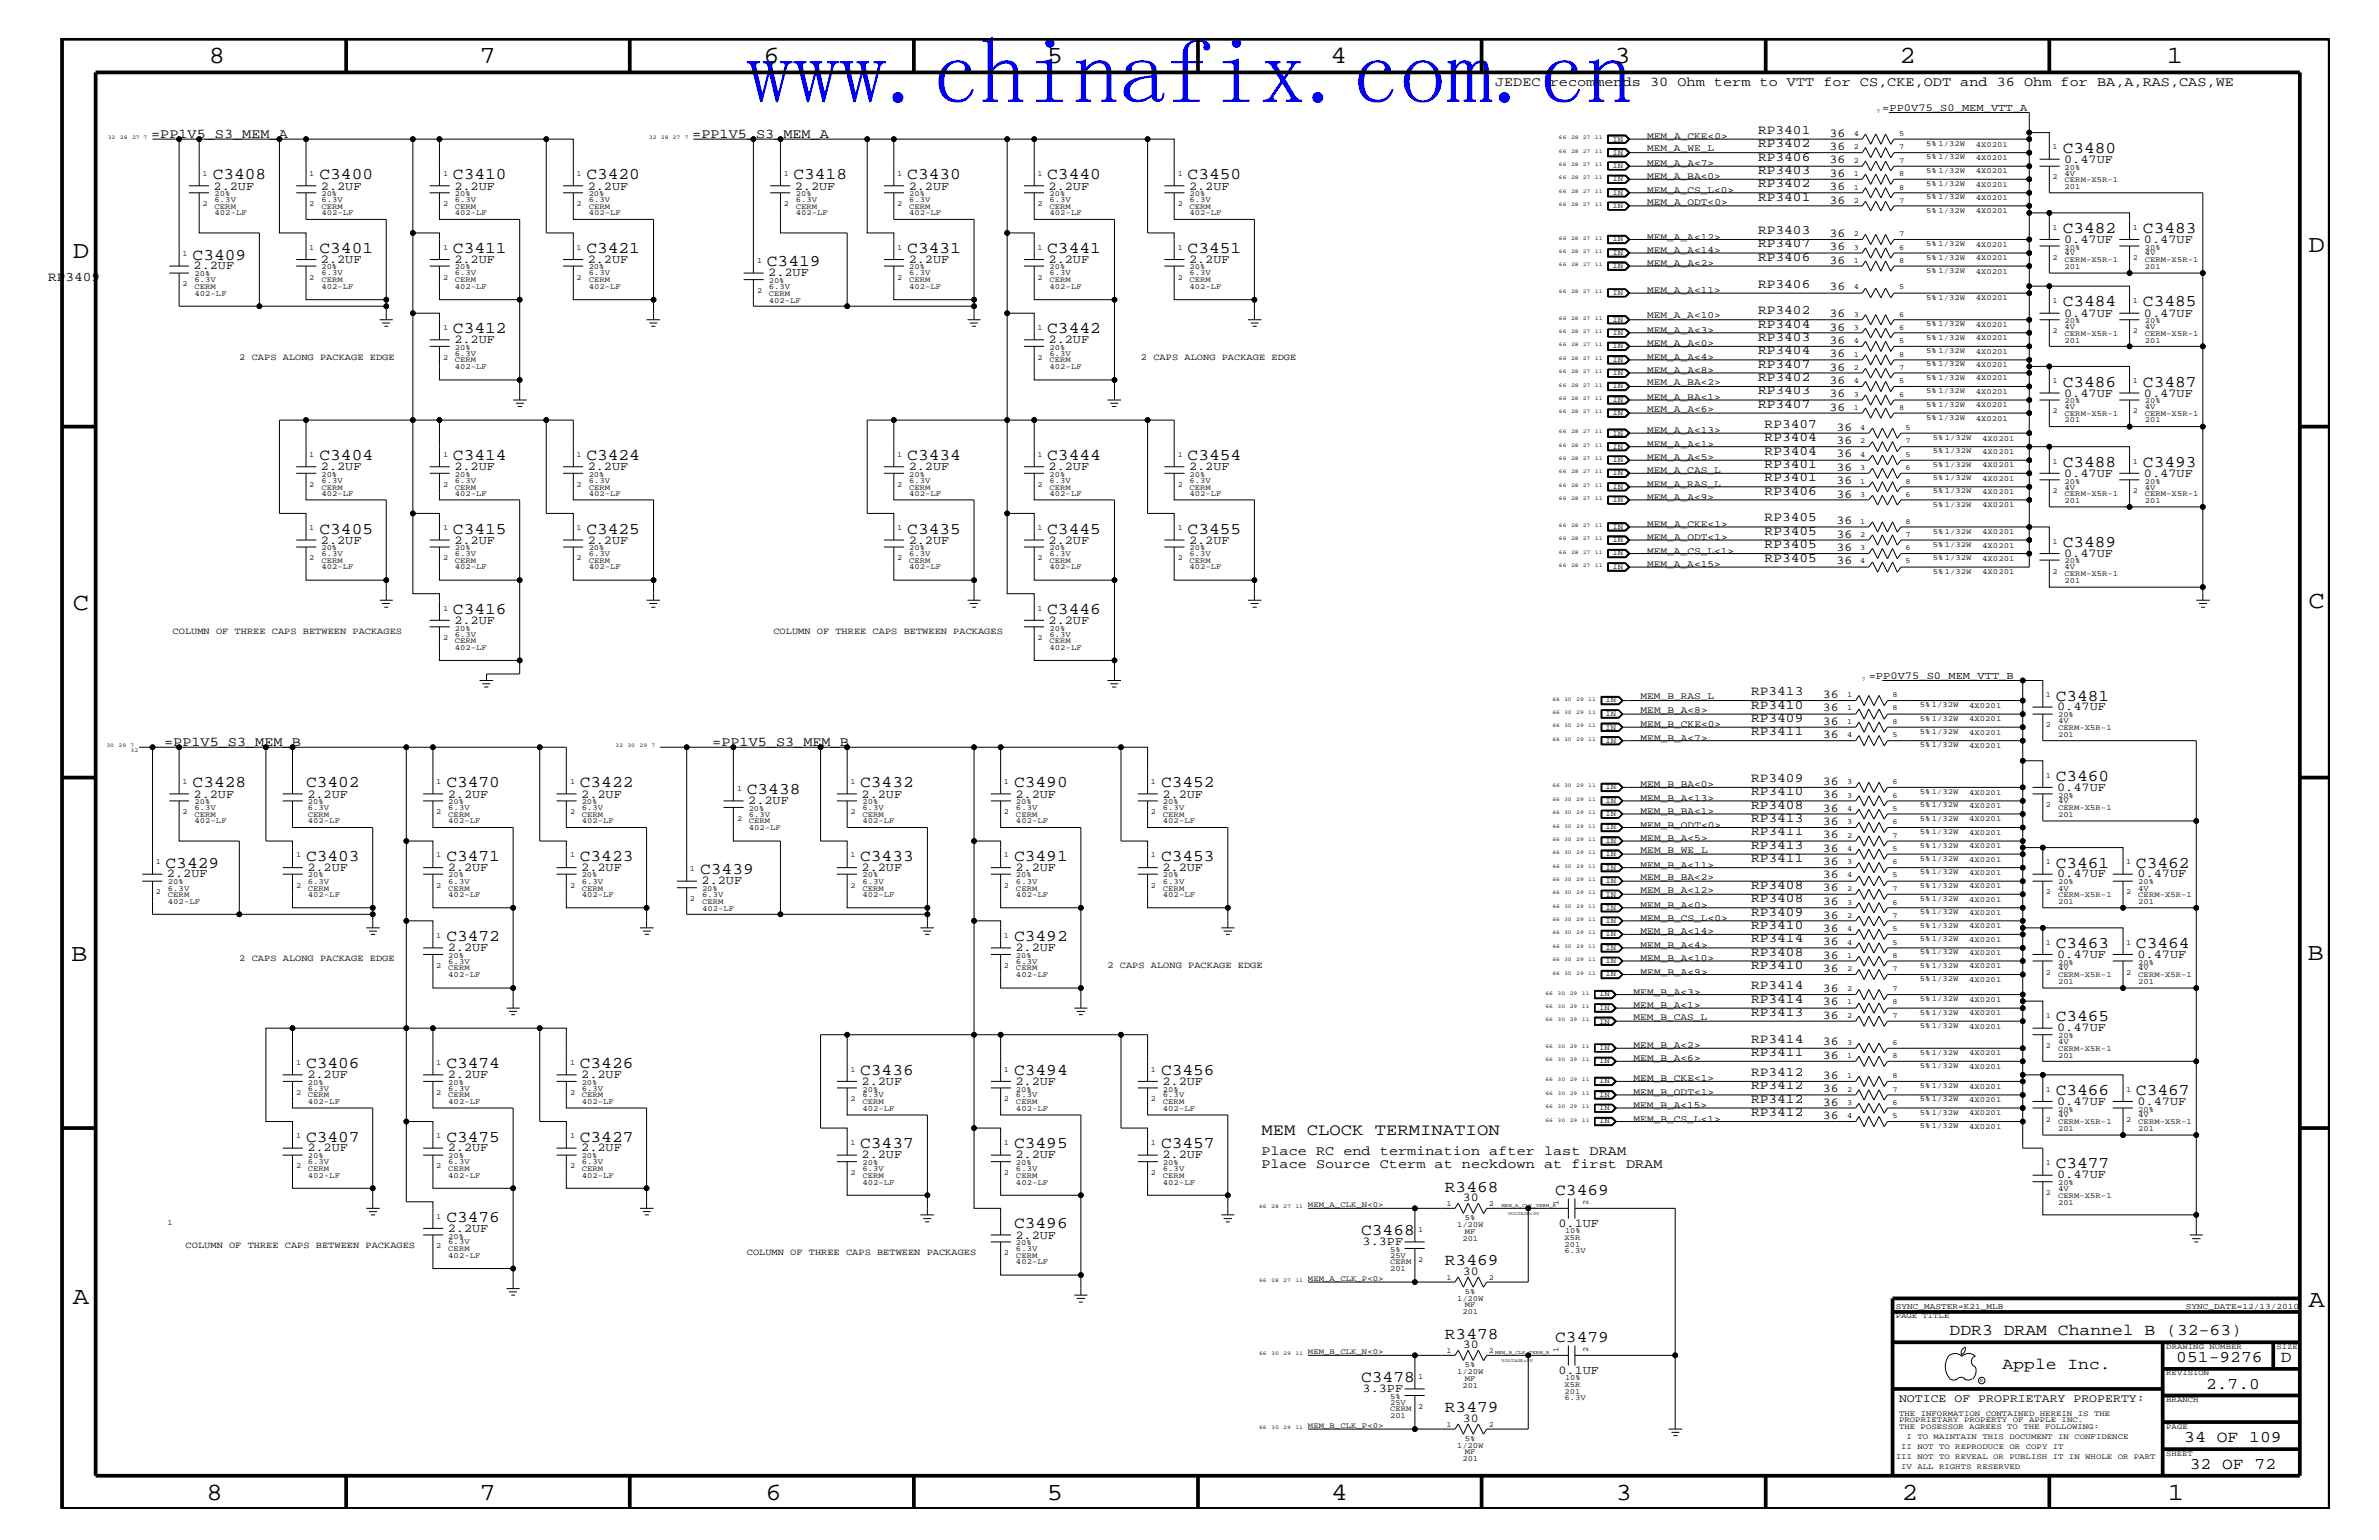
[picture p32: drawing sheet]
<svg xmlns="http://www.w3.org/2000/svg" width="432mm" height="279mm" viewBox="0 0 432 279" stroke-linecap="round" stroke-linejoin="round" font-family="sans-serif">
<defs><g id="words">
<text font-size="16.9" fill="#00f" x="135.5" y="18.7">www.chinafix.com.cn</text>
<g font-size="4.5">
<text x="37.9" y="11.5">8</text>
<text x="87" y="11.5">7</text>
<text x="138.6" y="11.5">6</text>
<text x="190" y="11.5">5</text>
<text x="241.5" y="11.5">4</text>
<text x="293" y="11.5">3</text>
<text x="344.8" y="11.5">2</text>
<text x="393.3" y="11.5">1</text>
<text x="13.2" y="46.8">D</text>
<text x="419" y="45.7">D</text>
<text x="13.2" y="110.6">C</text>
<text x="419" y="110.3">C</text>
<text x="12.9" y="174.3">B</text>
<text x="418.8" y="174.2">B</text>
<text x="13.2" y="236.7">A</text>
<text x="419" y="237.1">A</text>
<text x="37.5" y="272.1">8</text>
<text x="87" y="272.1">7</text>
<text x="138.9" y="272.1">6</text>
<text x="190" y="272.1">5</text>
<text x="241.6" y="272.1">4</text>
<text x="293.3" y="272.1">3</text>
<text x="345.2" y="272.1">2</text>
<text x="393.4" y="272.1">1</text>
</g>
<g font-size="3">
<text x="374.4" y="27.7">C3480</text>
<text x="38.6" y="32.5">C3408</text>
<text x="58" y="32.5">C3400</text>
<text x="82.2" y="32.5">C3410</text>
<text x="106.4" y="32.5">C3420</text>
<text x="144" y="32.5">C3418</text>
<text x="164.7" y="32.5">C3430</text>
<text x="190.1" y="32.5">C3440</text>
<text x="215.6" y="32.5">C3450</text>
<text x="35" y="47.1">C3409</text>
<text x="58" y="45.9">C3401</text>
<text x="82.2" y="45.9">C3411</text>
<text x="106.4" y="45.9">C3421</text>
<text x="164.7" y="45.9">C3431</text>
<text x="190.1" y="45.9">C3441</text>
<text x="215.6" y="45.9">C3451</text>
<text x="374.4" y="42.3">C3482</text>
<text x="389" y="42.3">C3483</text>
<text x="139.2" y="48.3">C3419</text>
<text x="374.4" y="55.6">C3484</text>
<text x="389" y="55.6">C3485</text>
<text x="82.2" y="60.4">C3412</text>
<text x="190.1" y="60.4">C3442</text>
<text x="374.4" y="70.1">C3486</text>
<text x="389" y="70.1">C3487</text>
<text x="58" y="83.5">C3404</text>
<text x="82.2" y="83.5">C3414</text>
<text x="106.4" y="83.5">C3424</text>
<text x="164.7" y="83.5">C3434</text>
<text x="190.1" y="83.5">C3444</text>
<text x="215.6" y="83.5">C3454</text>
<text x="374.4" y="84.7">C3488</text>
<text x="389" y="84.7">C3493</text>
<text x="58" y="96.8">C3405</text>
<text x="82.2" y="96.8">C3415</text>
<text x="106.4" y="96.8">C3425</text>
<text x="164.7" y="96.8">C3435</text>
<text x="190.1" y="96.8">C3445</text>
<text x="215.6" y="96.8">C3455</text>
<text x="374.4" y="99.3">C3489</text>
<text x="82.2" y="111.4">C3416</text>
<text x="190.1" y="111.4">C3446</text>
<text x="373.1" y="127.1">C3481</text>
<text x="35" y="142.9">C3428</text>
<text x="55.5" y="142.9">C3402</text>
<text x="81" y="142.9">C3470</text>
<text x="105.2" y="142.9">C3422</text>
<text x="156.1" y="142.9">C3432</text>
<text x="184.1" y="142.9">C3490</text>
<text x="210.7" y="142.9">C3452</text>
<text x="373.1" y="141.7">C3460</text>
<text x="135.6" y="144">C3438</text>
<text x="30.1" y="157.4">C3429</text>
<text x="55.5" y="156.2">C3403</text>
<text x="81" y="156.2">C3471</text>
<text x="105.2" y="156.2">C3423</text>
<text x="127.1" y="158.6">C3439</text>
<text x="156.1" y="156.2">C3433</text>
<text x="184.1" y="156.2">C3491</text>
<text x="210.7" y="156.2">C3453</text>
<text x="373.1" y="157.4">C3461</text>
<text x="387.7" y="157.4">C3462</text>
<text x="81" y="170.7">C3472</text>
<text x="184.1" y="170.7">C3492</text>
<text x="373.1" y="172">C3463</text>
<text x="387.7" y="172">C3464</text>
<text x="373.1" y="185.3">C3465</text>
<text x="55.5" y="193.7">C3406</text>
<text x="81" y="193.7">C3474</text>
<text x="105.2" y="193.7">C3426</text>
<text x="156.1" y="195">C3436</text>
<text x="184.1" y="195">C3494</text>
<text x="210.7" y="195">C3456</text>
<text x="373.1" y="198.7">C3466</text>
<text x="387.7" y="198.7">C3467</text>
<text x="55.5" y="207.1">C3407</text>
<text x="81" y="207.1">C3475</text>
<text x="105.2" y="207.1">C3427</text>
<text x="156.1" y="208.3">C3437</text>
<text x="184.1" y="208.3">C3495</text>
<text x="210.7" y="208.3">C3457</text>
<text x="228.9" y="205.9">MEM CLOCK TERMINATION</text>
<text x="373.1" y="211.9">C3477</text>
<text x="81" y="221.7">C3476</text>
<text x="262.3" y="216.2">R3468</text>
<text x="282.3" y="216.9">C3469</text>
<text x="184.1" y="222.9">C3496</text>
<text x="247.1" y="224.1">C3468</text>
<text x="262.3" y="229.6">R3469</text>
<text x="262.3" y="242.9">R3478</text>
<text x="282.3" y="243.5">C3479</text>
<text x="353.9" y="242.3">DDR3 DRAM Channel B (32-63)</text>
<text x="247.1" y="250.7">C3478</text>
<text x="363.5" y="248.4">Apple Inc.</text>
<text x="395" y="247.1">051-9276</text>
<text x="400.4" y="252">2.7.0</text>
<text x="414" y="247.1">D</text>
<text x="262.3" y="256.2">R3479</text>
<text x="396.5" y="261.6">34 OF 109</text>
<text x="397.5" y="266.6">32 OF 72</text>
</g>
<g font-size="2.5">
<text x="271.4" y="15.6">JEDEC recommends 30 Ohm term to VTT for CS,CKE,ODT and 36 Ohm for BA,A,RAS,CAS,WE</text>
<text x="27.4" y="25">=PP1V5_S3_MEM_A</text>
<text x="125.6" y="25">=PP1V5_S3_MEM_A</text>
<text x="29.8" y="135.3">=PP1V5_S3_MEM_B</text>
<text x="129.3" y="135.3">=PP1V5_S3_MEM_B</text>
<text x="228.9" y="209.6">Place RC end termination after last DRAM</text>
<text x="228.9" y="211.9">Place Source Cterm at neckdown at first DRAM</text>
</g>
<g font-size="2.4">
<text x="319.1" y="24.3">RP3401</text>
<text x="319.1" y="26.7">RP3402</text>
<text x="319.1" y="29.2">RP3406</text>
<text x="319.1" y="31.6">RP3403</text>
<text x="319.1" y="34">RP3402</text>
<text x="319.1" y="36.4">RP3401</text>
<text x="319.1" y="42.5">RP3403</text>
<text x="319.1" y="44.9">RP3407</text>
<text x="319.1" y="47.4">RP3406</text>
<text x="8.7" y="51">RP3409</text>
<text x="319.1" y="52.2">RP3406</text>
<text x="319.1" y="57">RP3402</text>
<text x="319.1" y="59.5">RP3404</text>
<text x="319.1" y="61.9">RP3403</text>
<text x="319.1" y="64.3">RP3404</text>
<text x="319.1" y="66.7">RP3407</text>
<text x="319.1" y="69.2">RP3402</text>
<text x="319.1" y="71.6">RP3403</text>
<text x="319.1" y="74">RP3407</text>
<text x="320.3" y="77.7">RP3407</text>
<text x="320.3" y="80">RP3404</text>
<text x="320.3" y="82.5">RP3404</text>
<text x="320.3" y="84.9">RP3401</text>
<text x="320.3" y="87.3">RP3401</text>
<text x="320.3" y="89.8">RP3406</text>
<text x="320.3" y="94.6">RP3405</text>
<text x="320.3" y="97.1">RP3405</text>
<text x="320.3" y="99.5">RP3405</text>
<text x="320.3" y="101.9">RP3405</text>
<text x="317.8" y="126.2">RP3413</text>
<text x="317.8" y="128.6">RP3410</text>
<text x="317.8" y="131">RP3409</text>
<text x="317.8" y="133.4">RP3411</text>
<text x="317.8" y="141.9">RP3409</text>
<text x="317.8" y="144.3">RP3410</text>
<text x="317.8" y="146.8">RP3408</text>
<text x="317.8" y="149.2">RP3413</text>
<text x="317.8" y="151.6">RP3411</text>
<text x="317.8" y="154">RP3413</text>
<text x="317.8" y="156.4">RP3411</text>
<text x="317.8" y="161.3">RP3408</text>
<text x="317.8" y="163.7">RP3408</text>
<text x="317.8" y="166.1">RP3409</text>
<text x="317.8" y="168.6">RP3410</text>
<text x="317.8" y="173.4">RP3408</text>
<text x="317.8" y="171">RP3414</text>
<text x="317.8" y="175.9">RP3410</text>
<text x="317.8" y="179.5">RP3414</text>
<text x="317.8" y="184.3">RP3413</text>
<text x="317.8" y="181.9">RP3414</text>
<text x="317.8" y="191.6">RP3411</text>
<text x="317.8" y="189.2">RP3414</text>
<text x="317.8" y="195.3">RP3412</text>
<text x="317.8" y="197.6">RP3412</text>
<text x="317.8" y="200.1">RP3412</text>
<text x="317.8" y="202.6">RP3412</text>
</g>
<g font-size="2.2">
<text x="332.1" y="24.8">36</text>
<text x="332.1" y="27.2">36</text>
<text x="332.1" y="29.7">36</text>
<text x="374.6" y="29.5">0.47UF</text>
<text x="38.8" y="34.4">2.2UF</text>
<text x="58.3" y="34.4">2.2UF</text>
<text x="82.5" y="34.4">2.2UF</text>
<text x="106.7" y="34.4">2.2UF</text>
<text x="144.3" y="34.4">2.2UF</text>
<text x="164.9" y="34.4">2.2UF</text>
<text x="190.3" y="34.4">2.2UF</text>
<text x="215.8" y="34.4">2.2UF</text>
<text x="332.1" y="32">36</text>
<text x="332.1" y="34.5">36</text>
<text x="332.1" y="36.9">36</text>
<text x="58.3" y="47.7">2.2UF</text>
<text x="82.5" y="47.7">2.2UF</text>
<text x="106.7" y="47.7">2.2UF</text>
<text x="164.9" y="47.7">2.2UF</text>
<text x="190.3" y="47.7">2.2UF</text>
<text x="215.8" y="47.7">2.2UF</text>
<text x="332.1" y="43">36</text>
<text x="332.1" y="45.4">36</text>
<text x="332.1" y="47.9">36</text>
<text x="374.6" y="44.1">0.47UF</text>
<text x="389.1" y="44.1">0.47UF</text>
<text x="35.1" y="48.9">2.2UF</text>
<text x="139.4" y="50.2">2.2UF</text>
<text x="332.1" y="52.7">36</text>
<text x="332.1" y="57.5">36</text>
<text x="332.1" y="60">36</text>
<text x="374.6" y="57.4">0.47UF</text>
<text x="389.1" y="57.4">0.47UF</text>
<text x="82.5" y="62.3">2.2UF</text>
<text x="190.3" y="62.3">2.2UF</text>
<text x="332.1" y="62.3">36</text>
<text x="332.1" y="64.8">36</text>
<text x="332.1" y="67.3">36</text>
<text x="332.1" y="69.6">36</text>
<text x="374.6" y="72">0.47UF</text>
<text x="389.1" y="72">0.47UF</text>
<text x="332.1" y="72.1">36</text>
<text x="332.1" y="74.5">36</text>
<text x="333.3" y="80.5">36</text>
<text x="333.3" y="83">36</text>
<text x="333.3" y="78.2">36</text>
<text x="58.3" y="85.3">2.2UF</text>
<text x="82.5" y="85.3">2.2UF</text>
<text x="106.7" y="85.3">2.2UF</text>
<text x="164.9" y="85.3">2.2UF</text>
<text x="190.3" y="85.3">2.2UF</text>
<text x="215.8" y="85.3">2.2UF</text>
<text x="333.3" y="85.4">36</text>
<text x="333.3" y="87.8">36</text>
<text x="374.6" y="86.5">0.47UF</text>
<text x="389.1" y="86.5">0.47UF</text>
<text x="333.3" y="90.3">36</text>
<text x="333.3" y="95.1">36</text>
<text x="58.3" y="98.7">2.2UF</text>
<text x="82.5" y="98.7">2.2UF</text>
<text x="106.7" y="98.7">2.2UF</text>
<text x="164.9" y="98.7">2.2UF</text>
<text x="190.3" y="98.7">2.2UF</text>
<text x="215.8" y="98.7">2.2UF</text>
<text x="333.3" y="97.6">36</text>
<text x="333.3" y="99.9">36</text>
<text x="374.6" y="101">0.47UF</text>
<text x="333.3" y="102.4">36</text>
<text x="82.5" y="113.1">2.2UF</text>
<text x="190.3" y="113.1">2.2UF</text>
<text x="330.9" y="126.6">36</text>
<text x="330.9" y="129.1">36</text>
<text x="330.9" y="131.5">36</text>
<text x="373.4" y="128.9">0.47UF</text>
<text x="330.9" y="133.9">36</text>
<text x="330.9" y="142.4">36</text>
<text x="373.4" y="143.5">0.47UF</text>
<text x="35.1" y="144.7">2.2UF</text>
<text x="55.8" y="144.7">2.2UF</text>
<text x="81.3" y="144.7">2.2UF</text>
<text x="105.5" y="144.7">2.2UF</text>
<text x="135.8" y="145.9">2.2UF</text>
<text x="156.4" y="144.7">2.2UF</text>
<text x="184.3" y="144.7">2.2UF</text>
<text x="211" y="144.7">2.2UF</text>
<text x="330.9" y="149.6">36</text>
<text x="330.9" y="144.8">36</text>
<text x="330.9" y="147.3">36</text>
<text x="330.9" y="154.5">36</text>
<text x="330.9" y="152.1">36</text>
<text x="30.3" y="159.2">2.2UF</text>
<text x="55.8" y="158">2.2UF</text>
<text x="81.3" y="158">2.2UF</text>
<text x="105.5" y="158">2.2UF</text>
<text x="127.3" y="160.5">2.2UF</text>
<text x="156.4" y="158">2.2UF</text>
<text x="184.3" y="158">2.2UF</text>
<text x="211" y="158">2.2UF</text>
<text x="330.9" y="159.4">36</text>
<text x="330.9" y="161.7">36</text>
<text x="330.9" y="156.9">36</text>
<text x="373.4" y="159.2">0.47UF</text>
<text x="387.9" y="159.2">0.47UF</text>
<text x="330.9" y="164.2">36</text>
<text x="330.9" y="166.7">36</text>
<text x="81.3" y="172.6">2.2UF</text>
<text x="184.3" y="172.6">2.2UF</text>
<text x="330.9" y="169">36</text>
<text x="330.9" y="173.9">36</text>
<text x="330.9" y="171.5">36</text>
<text x="373.4" y="173.8">0.47UF</text>
<text x="387.9" y="173.8">0.47UF</text>
<text x="330.9" y="176.3">36</text>
<text x="330.9" y="179.9">36</text>
<text x="330.9" y="184.9">36</text>
<text x="330.9" y="182.4">36</text>
<text x="330.9" y="189.7">36</text>
<text x="373.4" y="187.1">0.47UF</text>
<text x="55.8" y="195.6">2.2UF</text>
<text x="81.3" y="195.6">2.2UF</text>
<text x="105.5" y="195.6">2.2UF</text>
<text x="156.4" y="196.8">2.2UF</text>
<text x="184.3" y="196.8">2.2UF</text>
<text x="211" y="196.8">2.2UF</text>
<text x="330.9" y="192.1">36</text>
<text x="330.9" y="195.7">36</text>
<text x="330.9" y="198.1">36</text>
<text x="330.9" y="200.6">36</text>
<text x="330.9" y="203">36</text>
<text x="373.4" y="200.4">0.47UF</text>
<text x="387.9" y="200.4">0.47UF</text>
<text x="55.8" y="208.9">2.2UF</text>
<text x="81.3" y="208.9">2.2UF</text>
<text x="105.5" y="208.9">2.2UF</text>
<text x="156.4" y="210.2">2.2UF</text>
<text x="184.3" y="210.2">2.2UF</text>
<text x="211" y="210.2">2.2UF</text>
<text x="373.4" y="213.8">0.47UF</text>
<text x="265.5" y="217.9">30</text>
<text x="81.3" y="223.5">2.2UF</text>
<text x="184.3" y="224.7">2.2UF</text>
<text x="247.3" y="225.9">3.3PF</text>
<text x="282.9" y="222.6">0.1UF</text>
<text x="265.5" y="231.3">30</text>
<text x="265.5" y="244.5">30</text>
<text x="282.9" y="249.3">0.1UF</text>
<text x="247.3" y="252.6">3.3PF</text>
<text x="265.5" y="257.9">30</text>
</g>
<text font-size="2.1" x="344.7" y="254.4">NOTICE OF PROPRIETARY PROPERTY:</text>
<g font-size="1.9">
<text x="341.6" y="20.2">=PP0V75_S0_MEM_VTT_A</text>
<text x="339.2" y="123.2">=PP0V75_S0_MEM_VTT_B</text>
</g>
<g font-size="1.8">
<text x="299" y="27.5">MEM_A_WE_L</text>
<text x="299" y="25.3">MEM_A_CKE&lt;0&gt;</text>
<text x="299" y="30.2">MEM_A_A&lt;7&gt;</text>
<text x="299" y="35">MEM_A_CS_L&lt;0&gt;</text>
<text x="299" y="32.5">MEM_A_BA&lt;0&gt;</text>
<text x="299" y="37.2">MEM_A_ODT&lt;0&gt;</text>
<text x="299" y="43.5">MEM_A_A&lt;12&gt;</text>
<text x="299" y="45.9">MEM_A_A&lt;14&gt;</text>
<text x="299" y="48.3">MEM_A_A&lt;2&gt;</text>
<text x="299" y="53.2">MEM_A_A&lt;11&gt;</text>
<text x="299" y="57.8">MEM_A_A&lt;10&gt;</text>
<text x="299" y="60.4">MEM_A_A&lt;3&gt;</text>
<text x="299" y="62.9">MEM_A_A&lt;0&gt;</text>
<text x="299" y="65.3">MEM_A_A&lt;4&gt;</text>
<text x="299" y="67.7">MEM_A_A&lt;8&gt;</text>
<text x="299" y="69.9">MEM_A_BA&lt;2&gt;</text>
<text x="299" y="72.6">MEM_A_BA&lt;1&gt;</text>
<text x="299" y="74.7">MEM_A_A&lt;6&gt;</text>
<text x="299" y="83.5">MEM_A_A&lt;5&gt;</text>
<text x="299" y="81.1">MEM_A_A&lt;1&gt;</text>
<text x="299" y="78.6">MEM_A_A&lt;13&gt;</text>
<text x="299" y="88.3">MEM_A_RAS_L</text>
<text x="299" y="85.9">MEM_A_CAS_L</text>
<text x="299" y="90.7">MEM_A_A&lt;9&gt;</text>
<text x="299" y="95.6">MEM_A_CKE&lt;1&gt;</text>
<text x="299" y="98">MEM_A_ODT&lt;1&gt;</text>
<text x="299" y="100.4">MEM_A_CS_L&lt;1&gt;</text>
<text x="299" y="102.9">MEM_A_A&lt;15&gt;</text>
<text x="297.8" y="129.3">MEM_B_A&lt;8&gt;</text>
<text x="297.8" y="131.9">MEM_B_CKE&lt;0&gt;</text>
<text x="297.8" y="126.9">MEM_B_RAS_L</text>
<text x="297.8" y="134.4">MEM_B_A&lt;7&gt;</text>
<text x="297.8" y="142.9">MEM_B_BA&lt;0&gt;</text>
<text x="297.8" y="145.3">MEM_B_A&lt;13&gt;</text>
<text x="297.8" y="147.7">MEM_B_BA&lt;1&gt;</text>
<text x="297.8" y="150.1">MEM_B_ODT&lt;0&gt;</text>
<text x="297.8" y="152.6">MEM_B_A&lt;5&gt;</text>
<text x="297.8" y="154.7">MEM_B_WE_L</text>
<text x="297.8" y="157.4">MEM_B_A&lt;11&gt;</text>
<text x="297.8" y="159.6">MEM_B_BA&lt;2&gt;</text>
<text x="297.8" y="162">MEM_B_A&lt;12&gt;</text>
<text x="297.8" y="164.7">MEM_B_A&lt;0&gt;</text>
<text x="297.8" y="167.1">MEM_B_CS_L&lt;0&gt;</text>
<text x="297.8" y="169.5">MEM_B_A&lt;14&gt;</text>
<text x="297.8" y="172">MEM_B_A&lt;4&gt;</text>
<text x="297.8" y="176.8">MEM_B_A&lt;9&gt;</text>
<text x="297.8" y="174.4">MEM_B_A&lt;10&gt;</text>
<text x="296.5" y="182.9">MEM_B_A&lt;1&gt;</text>
<text x="296.5" y="185">MEM_B_CAS_L</text>
<text x="296.5" y="180.5">MEM_B_A&lt;3&gt;</text>
<text x="296.5" y="190.2">MEM_B_A&lt;2&gt;</text>
<text x="296.5" y="196.2">MEM_B_CKE&lt;1&gt;</text>
<text x="296.5" y="192.6">MEM_B_A&lt;6&gt;</text>
<text x="296.5" y="201">MEM_B_A&lt;15&gt;</text>
<text x="296.5" y="203.5">MEM_B_CS_L&lt;1&gt;</text>
<text x="296.5" y="198.7">MEM_B_ODT&lt;1&gt;</text>
</g>
<g font-size="1.7">
<text x="43.4" y="65.3">2 CAPS ALONG PACKAGE EDGE</text>
<text x="207.1" y="65.3">2 CAPS ALONG PACKAGE EDGE</text>
<text x="31.3" y="115">COLUMN OF THREE CAPS BETWEEN PACKAGES</text>
<text x="140.4" y="115">COLUMN OF THREE CAPS BETWEEN PACKAGES</text>
<text x="43.4" y="174.4">2 CAPS ALONG PACKAGE EDGE</text>
<text x="201" y="175.6">2 CAPS ALONG PACKAGE EDGE</text>
<text x="33.7" y="226.5">COLUMN OF THREE CAPS BETWEEN PACKAGES</text>
<text x="135.6" y="227.7">COLUMN OF THREE CAPS BETWEEN PACKAGES</text>
</g>
<g font-size="1.5">
<text x="344.1" y="237.4">SYNC_MASTER=K21_MLB</text>
<text x="396.7" y="237.4">SYNC_DATE=12/13/2010</text>
</g>
<g font-size="1.4">
<text x="292.7" y="28.1">IN</text>
<text x="292.7" y="25.7">IN</text>
<text x="336.5" y="24.7">4</text>
<text x="336.5" y="27.1">2</text>
<text x="336.5" y="29.5">2</text>
<text x="344.7" y="24.7">5</text>
<text x="344.7" y="27.1">7</text>
<text x="344.7" y="29.5">7</text>
<text x="349.6" y="26.5">5% 1/32W</text>
<text x="349.6" y="28.9">5% 1/32W</text>
<text x="358.6" y="26.6">4X0201</text>
<text x="358.6" y="29.1">4X0201</text>
<text x="372.5" y="27.1">1</text>
<text x="36.7" y="31.9">1</text>
<text x="38.9" y="35.6">20%</text>
<text x="56.1" y="31.9">1</text>
<text x="58.3" y="35.6">20%</text>
<text x="80.4" y="31.9">1</text>
<text x="82.5" y="35.6">20%</text>
<text x="104.6" y="31.9">1</text>
<text x="106.8" y="35.6">20%</text>
<text x="142.2" y="31.9">1</text>
<text x="144.4" y="35.6">20%</text>
<text x="162.8" y="31.9">1</text>
<text x="165" y="35.6">20%</text>
<text x="188.3" y="31.9">1</text>
<text x="190.5" y="35.6">20%</text>
<text x="213.8" y="31.9">1</text>
<text x="215.9" y="35.6">20%</text>
<text x="292.7" y="30.5">IN</text>
<text x="292.7" y="32.9">IN</text>
<text x="292.7" y="35.3">IN</text>
<text x="336.5" y="31.9">1</text>
<text x="336.5" y="34.4">1</text>
<text x="344.7" y="31.9">8</text>
<text x="344.7" y="34.4">8</text>
<text x="349.6" y="31.4">5% 1/32W</text>
<text x="349.6" y="33.7">5% 1/32W</text>
<text x="358.6" y="31.4">4X0201</text>
<text x="358.6" y="33.9">4X0201</text>
<text x="372.5" y="32.5">2</text>
<text x="374.7" y="34.2">201</text>
<text x="374.7" y="30.8">20%</text>
<text x="374.7" y="33">CERM-X5R-1</text>
<text x="374.7" y="31.9">4V</text>
<text x="36.7" y="37.4">2</text>
<text x="38.9" y="36.7">6.3V</text>
<text x="38.9" y="39.1">402-LF</text>
<text x="38.9" y="37.9">CERM</text>
<text x="56.1" y="37.4">2</text>
<text x="58.3" y="39.1">402-LF</text>
<text x="58.3" y="36.7">6.3V</text>
<text x="58.3" y="37.9">CERM</text>
<text x="80.4" y="37.4">2</text>
<text x="82.5" y="39.1">402-LF</text>
<text x="82.5" y="36.7">6.3V</text>
<text x="82.5" y="37.9">CERM</text>
<text x="104.6" y="37.4">2</text>
<text x="106.8" y="37.9">CERM</text>
<text x="106.8" y="36.7">6.3V</text>
<text x="106.8" y="39.1">402-LF</text>
<text x="142.2" y="37.4">2</text>
<text x="144.4" y="36.7">6.3V</text>
<text x="144.4" y="39.1">402-LF</text>
<text x="144.4" y="37.9">CERM</text>
<text x="162.8" y="37.4">2</text>
<text x="165" y="37.9">CERM</text>
<text x="165" y="36.7">6.3V</text>
<text x="165" y="39.1">402-LF</text>
<text x="188.3" y="37.4">2</text>
<text x="190.5" y="37.9">CERM</text>
<text x="190.5" y="39.1">402-LF</text>
<text x="190.5" y="36.7">6.3V</text>
<text x="213.8" y="37.4">2</text>
<text x="215.9" y="36.7">6.3V</text>
<text x="215.9" y="39.1">402-LF</text>
<text x="215.9" y="37.9">CERM</text>
<text x="292.7" y="37.8">IN</text>
<text x="336.5" y="36.8">2</text>
<text x="344.7" y="36.8">7</text>
<text x="349.6" y="36.2">5% 1/32W</text>
<text x="349.6" y="38.6">5% 1/32W</text>
<text x="358.6" y="36.4">4X0201</text>
<text x="358.6" y="38.7">4X0201</text>
<text x="372.5" y="41.7">1</text>
<text x="387.1" y="41.7">1</text>
<text x="33.1" y="46.5">1</text>
<text x="56.1" y="45.3">1</text>
<text x="80.4" y="45.3">1</text>
<text x="104.6" y="45.3">1</text>
<text x="137.4" y="47.7">1</text>
<text x="162.8" y="45.3">1</text>
<text x="188.3" y="45.3">1</text>
<text x="213.8" y="45.3">1</text>
<text x="292.7" y="46.3">IN</text>
<text x="292.7" y="43.8">IN</text>
<text x="336.5" y="42.9">2</text>
<text x="336.5" y="45.3">3</text>
<text x="336.5" y="47.7">1</text>
<text x="344.7" y="42.9">7</text>
<text x="344.7" y="45.3">6</text>
<text x="344.7" y="47.7">8</text>
<text x="349.6" y="44.6">5% 1/32W</text>
<text x="349.6" y="47.1">5% 1/32W</text>
<text x="358.6" y="44.8">4X0201</text>
<text x="358.6" y="47.2">4X0201</text>
<text x="372.5" y="47.1">2</text>
<text x="374.7" y="45.3">20%</text>
<text x="374.7" y="47.6">CERM-X5R-1</text>
<text x="374.7" y="46.3">4V</text>
<text x="387.1" y="47.1">2</text>
<text x="389.3" y="46.3">4V</text>
<text x="389.3" y="47.6">CERM-X5R-1</text>
<text x="389.3" y="45.3">20%</text>
<text x="33.1" y="51.9">2</text>
<text x="35.3" y="52.4">CERM</text>
<text x="35.3" y="51.3">6.3V</text>
<text x="35.3" y="50.2">20%</text>
<text x="35.3" y="53.6">402-LF</text>
<text x="56.1" y="50.7">2</text>
<text x="58.3" y="52.4">402-LF</text>
<text x="58.3" y="51.3">CERM</text>
<text x="58.3" y="50">6.3V</text>
<text x="58.3" y="48.9">20%</text>
<text x="80.4" y="50.7">2</text>
<text x="82.5" y="51.3">CERM</text>
<text x="82.5" y="48.9">20%</text>
<text x="82.5" y="50">6.3V</text>
<text x="82.5" y="52.4">402-LF</text>
<text x="104.6" y="50.7">2</text>
<text x="106.8" y="50">6.3V</text>
<text x="106.8" y="48.9">20%</text>
<text x="106.8" y="52.4">402-LF</text>
<text x="106.8" y="51.3">CERM</text>
<text x="137.4" y="53.2">2</text>
<text x="139.5" y="53.6">CERM</text>
<text x="139.5" y="52.4">6.3V</text>
<text x="139.5" y="51.3">20%</text>
<text x="162.8" y="50.7">2</text>
<text x="165" y="51.3">CERM</text>
<text x="165" y="50">6.3V</text>
<text x="165" y="48.9">20%</text>
<text x="165" y="52.4">402-LF</text>
<text x="188.3" y="50.7">2</text>
<text x="190.5" y="48.9">20%</text>
<text x="190.5" y="50">6.3V</text>
<text x="190.5" y="52.4">402-LF</text>
<text x="190.5" y="51.3">CERM</text>
<text x="213.8" y="50.7">2</text>
<text x="215.9" y="50">6.3V</text>
<text x="215.9" y="48.9">20%</text>
<text x="215.9" y="52.4">402-LF</text>
<text x="215.9" y="51.3">CERM</text>
<text x="292.7" y="48.7">IN</text>
<text x="292.7" y="53.5">IN</text>
<text x="336.5" y="52.5">4</text>
<text x="344.7" y="52.5">5</text>
<text x="349.6" y="49.6">5% 1/32W</text>
<text x="358.6" y="49.6">4X0201</text>
<text x="374.7" y="48.8">201</text>
<text x="389.3" y="48.8">201</text>
<text x="80.4" y="59.8">1</text>
<text x="139.5" y="54.9">402-LF</text>
<text x="188.3" y="59.8">1</text>
<text x="292.7" y="58.4">IN</text>
<text x="336.5" y="57.4">3</text>
<text x="336.5" y="59.8">3</text>
<text x="344.7" y="57.4">6</text>
<text x="344.7" y="59.8">6</text>
<text x="349.6" y="54.4">5% 1/32W</text>
<text x="349.6" y="59.2">5% 1/32W</text>
<text x="358.6" y="54.5">4X0201</text>
<text x="358.6" y="59.4">4X0201</text>
<text x="372.5" y="55">1</text>
<text x="374.7" y="59.7">4V</text>
<text x="374.7" y="58.6">20%</text>
<text x="387.1" y="55">1</text>
<text x="389.3" y="59.7">4V</text>
<text x="389.3" y="58.6">20%</text>
<text x="80.4" y="65.3">2</text>
<text x="82.5" y="65.7">CERM</text>
<text x="82.5" y="63.4">20%</text>
<text x="82.5" y="64.5">6.3V</text>
<text x="188.3" y="65.3">2</text>
<text x="190.5" y="64.5">6.3V</text>
<text x="190.5" y="65.7">CERM</text>
<text x="190.5" y="63.4">20%</text>
<text x="292.7" y="60.8">IN</text>
<text x="292.7" y="65.6">IN</text>
<text x="292.7" y="63.2">IN</text>
<text x="336.5" y="62.3">4</text>
<text x="336.5" y="64.7">1</text>
<text x="344.7" y="62.3">5</text>
<text x="344.7" y="64.7">8</text>
<text x="349.6" y="61.7">5% 1/32W</text>
<text x="349.6" y="64">5% 1/32W</text>
<text x="358.6" y="61.8">4X0201</text>
<text x="358.6" y="64.2">4X0201</text>
<text x="372.5" y="60.4">2</text>
<text x="374.7" y="60.9">CERM-X5R-1</text>
<text x="374.7" y="62.2">201</text>
<text x="387.1" y="60.4">2</text>
<text x="389.3" y="60.9">CERM-X5R-1</text>
<text x="389.3" y="62.2">201</text>
<text x="82.5" y="67">402-LF</text>
<text x="190.5" y="67">402-LF</text>
<text x="292.7" y="70.5">IN</text>
<text x="292.7" y="68.1">IN</text>
<text x="336.5" y="67.1">2</text>
<text x="336.5" y="69.5">4</text>
<text x="336.5" y="72">3</text>
<text x="344.7" y="67.1">7</text>
<text x="344.7" y="69.5">5</text>
<text x="344.7" y="72">6</text>
<text x="349.6" y="66.5">5% 1/32W</text>
<text x="349.6" y="68.9">5% 1/32W</text>
<text x="349.6" y="71.3">5% 1/32W</text>
<text x="358.6" y="66.7">4X0201</text>
<text x="358.6" y="69">4X0201</text>
<text x="358.6" y="71.5">4X0201</text>
<text x="372.5" y="69.5">1</text>
<text x="387.1" y="69.5">1</text>
<text x="292.7" y="72.9">IN</text>
<text x="292.7" y="75.4">IN</text>
<text x="336.5" y="74.4">1</text>
<text x="344.7" y="74.4">8</text>
<text x="349.6" y="73.8">5% 1/32W</text>
<text x="349.6" y="76.2">5% 1/32W</text>
<text x="358.6" y="73.9">4X0201</text>
<text x="358.6" y="76.3">4X0201</text>
<text x="372.5" y="75">2</text>
<text x="374.7" y="73.2">20%</text>
<text x="374.7" y="74.3">4V</text>
<text x="374.7" y="75.5">CERM-X5R-1</text>
<text x="374.7" y="76.7">201</text>
<text x="387.1" y="75">2</text>
<text x="389.3" y="76.7">201</text>
<text x="389.3" y="73.2">20%</text>
<text x="389.3" y="74.3">4V</text>
<text x="389.3" y="75.5">CERM-X5R-1</text>
<text x="56.1" y="82.8">1</text>
<text x="80.4" y="82.8">1</text>
<text x="104.6" y="82.8">1</text>
<text x="162.8" y="82.8">1</text>
<text x="188.3" y="82.8">1</text>
<text x="213.8" y="82.8">1</text>
<text x="292.7" y="81.4">IN</text>
<text x="292.7" y="83.8">IN</text>
<text x="292.7" y="79">IN</text>
<text x="337.7" y="80.5">2</text>
<text x="337.7" y="82.8">4</text>
<text x="337.7" y="78">4</text>
<text x="345.9" y="80.5">7</text>
<text x="345.9" y="82.8">5</text>
<text x="345.9" y="78">5</text>
<text x="350.8" y="82.2">5% 1/32W</text>
<text x="350.8" y="79.9">5% 1/32W</text>
<text x="359.8" y="82.4">4X0201</text>
<text x="359.8" y="80">4X0201</text>
<text x="56.1" y="88.3">2</text>
<text x="58.3" y="86.5">20%</text>
<text x="58.3" y="88.8">CERM</text>
<text x="58.3" y="87.6">6.3V</text>
<text x="80.4" y="88.3">2</text>
<text x="82.5" y="87.6">6.3V</text>
<text x="82.5" y="86.5">20%</text>
<text x="82.5" y="88.8">CERM</text>
<text x="104.6" y="88.3">2</text>
<text x="106.8" y="88.8">CERM</text>
<text x="106.8" y="86.5">20%</text>
<text x="106.8" y="87.6">6.3V</text>
<text x="162.8" y="88.3">2</text>
<text x="165" y="86.5">20%</text>
<text x="165" y="87.6">6.3V</text>
<text x="165" y="88.8">CERM</text>
<text x="188.3" y="88.3">2</text>
<text x="190.5" y="86.5">20%</text>
<text x="190.5" y="87.6">6.3V</text>
<text x="190.5" y="88.8">CERM</text>
<text x="213.8" y="88.3">2</text>
<text x="215.9" y="88.8">CERM</text>
<text x="215.9" y="86.5">20%</text>
<text x="215.9" y="87.6">6.3V</text>
<text x="292.7" y="86.2">IN</text>
<text x="292.7" y="88.7">IN</text>
<text x="337.7" y="85.3">3</text>
<text x="337.7" y="87.7">1</text>
<text x="345.9" y="85.3">6</text>
<text x="345.9" y="87.7">8</text>
<text x="350.8" y="84.7">5% 1/32W</text>
<text x="350.8" y="87.1">5% 1/32W</text>
<text x="350.8" y="89.5">5% 1/32W</text>
<text x="359.8" y="84.8">4X0201</text>
<text x="359.8" y="87.2">4X0201</text>
<text x="359.8" y="89.7">4X0201</text>
<text x="372.5" y="84.1">1</text>
<text x="372.5" y="89.5">2</text>
<text x="374.7" y="87.7">20%</text>
<text x="374.7" y="88.8">4V</text>
<text x="387.1" y="84.1">1</text>
<text x="387.1" y="89.5">2</text>
<text x="389.3" y="88.8">4V</text>
<text x="389.3" y="87.7">20%</text>
<text x="58.3" y="90">402-LF</text>
<text x="82.5" y="90">402-LF</text>
<text x="106.8" y="90">402-LF</text>
<text x="165" y="90">402-LF</text>
<text x="190.5" y="90">402-LF</text>
<text x="215.9" y="90">402-LF</text>
<text x="292.7" y="91.1">IN</text>
<text x="292.7" y="96">IN</text>
<text x="337.7" y="90.1">3</text>
<text x="337.7" y="95">1</text>
<text x="345.9" y="90.1">6</text>
<text x="345.9" y="95">8</text>
<text x="350.8" y="92">5% 1/32W</text>
<text x="359.8" y="92.1">4X0201</text>
<text x="374.7" y="91.2">201</text>
<text x="374.7" y="90">CERM-X5R-1</text>
<text x="389.3" y="91.2">201</text>
<text x="389.3" y="90">CERM-X5R-1</text>
<text x="56.1" y="96.2">1</text>
<text x="56.1" y="101.6">2</text>
<text x="58.3" y="99.9">20%</text>
<text x="58.3" y="101">6.3V</text>
<text x="80.4" y="96.2">1</text>
<text x="80.4" y="101.6">2</text>
<text x="82.5" y="101">6.3V</text>
<text x="82.5" y="99.9">20%</text>
<text x="104.6" y="96.2">1</text>
<text x="104.6" y="101.6">2</text>
<text x="106.8" y="101">6.3V</text>
<text x="106.8" y="99.9">20%</text>
<text x="162.8" y="96.2">1</text>
<text x="162.8" y="101.6">2</text>
<text x="165" y="99.9">20%</text>
<text x="165" y="101">6.3V</text>
<text x="188.3" y="96.2">1</text>
<text x="188.3" y="101.6">2</text>
<text x="190.5" y="101">6.3V</text>
<text x="190.5" y="99.9">20%</text>
<text x="213.8" y="96.2">1</text>
<text x="213.8" y="101.6">2</text>
<text x="215.9" y="101">6.3V</text>
<text x="215.9" y="99.9">20%</text>
<text x="292.7" y="98.4">IN</text>
<text x="292.7" y="100.8">IN</text>
<text x="337.7" y="97.4">2</text>
<text x="337.7" y="99.9">3</text>
<text x="345.9" y="97.4">7</text>
<text x="345.9" y="99.9">6</text>
<text x="350.8" y="96.8">5% 1/32W</text>
<text x="350.8" y="99.3">5% 1/32W</text>
<text x="350.8" y="101.6">5% 1/32W</text>
<text x="359.8" y="96.9">4X0201</text>
<text x="359.8" y="99.3">4X0201</text>
<text x="359.8" y="101.8">4X0201</text>
<text x="372.5" y="98.7">1</text>
<text x="58.3" y="103.3">402-LF</text>
<text x="58.3" y="102.1">CERM</text>
<text x="82.5" y="103.3">402-LF</text>
<text x="82.5" y="102.1">CERM</text>
<text x="106.8" y="102.1">CERM</text>
<text x="106.8" y="103.3">402-LF</text>
<text x="165" y="102.1">CERM</text>
<text x="165" y="103.3">402-LF</text>
<text x="190.5" y="103.3">402-LF</text>
<text x="190.5" y="102.1">CERM</text>
<text x="215.9" y="103.3">402-LF</text>
<text x="215.9" y="102.1">CERM</text>
<text x="292.7" y="103.2">IN</text>
<text x="337.7" y="102.2">4</text>
<text x="345.9" y="102.2">5</text>
<text x="350.8" y="104.1">5% 1/32W</text>
<text x="359.8" y="104.2">4X0201</text>
<text x="372.5" y="104.1">2</text>
<text x="374.7" y="105.8">201</text>
<text x="374.7" y="102.2">20%</text>
<text x="374.7" y="103.3">4V</text>
<text x="374.7" y="104.6">CERM-X5R-1</text>
<text x="80.4" y="110.8">1</text>
<text x="188.3" y="110.8">1</text>
<text x="80.4" y="116.2">2</text>
<text x="82.5" y="115.5">6.3V</text>
<text x="82.5" y="114.4">20%</text>
<text x="82.5" y="117.9">402-LF</text>
<text x="82.5" y="116.7">CERM</text>
<text x="188.3" y="116.2">2</text>
<text x="190.5" y="115.5">6.3V</text>
<text x="190.5" y="114.4">20%</text>
<text x="190.5" y="117.9">402-LF</text>
<text x="190.5" y="116.7">CERM</text>
<text x="291.4" y="127.5">IN</text>
<text x="291.4" y="129.9">IN</text>
<text x="335.3" y="126.5">1</text>
<text x="335.3" y="128.9">1</text>
<text x="335.3" y="131.3">1</text>
<text x="343.5" y="126.5">8</text>
<text x="343.5" y="128.9">8</text>
<text x="343.5" y="131.3">8</text>
<text x="348.4" y="128.3">5% 1/32W</text>
<text x="348.4" y="130.8">5% 1/32W</text>
<text x="357.4" y="128.5">4X0201</text>
<text x="357.4" y="130.8">4X0201</text>
<text x="371.3" y="126.5">1</text>
<text x="371.3" y="131.9">2</text>
<text x="373.5" y="131.3">4V</text>
<text x="373.5" y="130.2">20%</text>
<text x="291.4" y="132.4">IN</text>
<text x="291.4" y="134.7">IN</text>
<text x="335.3" y="133.8">4</text>
<text x="343.5" y="133.8">5</text>
<text x="348.4" y="133.2">5% 1/32W</text>
<text x="348.4" y="135.6">5% 1/32W</text>
<text x="357.4" y="133.3">4X0201</text>
<text x="357.4" y="135.7">4X0201</text>
<text x="373.5" y="133.6">201</text>
<text x="373.5" y="132.4">CERM-X5R-1</text>
<text x="33.1" y="142.3">1</text>
<text x="79.2" y="142.3">1</text>
<text x="103.5" y="142.3">1</text>
<text x="133.8" y="143.5">1</text>
<text x="154.3" y="142.3">1</text>
<text x="182.2" y="142.3">1</text>
<text x="208.9" y="142.3">1</text>
<text x="291.4" y="143.2">IN</text>
<text x="335.3" y="142.3">3</text>
<text x="343.5" y="142.3">6</text>
<text x="371.3" y="141.1">1</text>
<text x="33.1" y="147.7">2</text>
<text x="35.3" y="147">6.3V</text>
<text x="35.3" y="145.9">20%</text>
<text x="35.3" y="148.2">CERM</text>
<text x="35.3" y="149.4">402-LF</text>
<text x="55.9" y="145.9">20%</text>
<text x="55.9" y="147">6.3V</text>
<text x="55.9" y="148.2">CERM</text>
<text x="55.9" y="149.4">402-LF</text>
<text x="79.2" y="147.7">2</text>
<text x="81.4" y="148.2">CERM</text>
<text x="81.4" y="147">6.3V</text>
<text x="81.4" y="145.9">20%</text>
<text x="81.4" y="149.4">402-LF</text>
<text x="103.5" y="147.7">2</text>
<text x="105.6" y="145.9">20%</text>
<text x="105.6" y="147">6.3V</text>
<text x="105.6" y="148.2">CERM</text>
<text x="105.6" y="149.4">402-LF</text>
<text x="133.8" y="149">2</text>
<text x="135.9" y="148.2">6.3V</text>
<text x="135.9" y="147.1">20%</text>
<text x="135.9" y="149.4">CERM</text>
<text x="154.3" y="147.7">2</text>
<text x="156.5" y="145.9">20%</text>
<text x="156.5" y="147">6.3V</text>
<text x="156.5" y="148.2">CERM</text>
<text x="156.5" y="149.4">402-LF</text>
<text x="182.2" y="147.7">2</text>
<text x="184.4" y="147">6.3V</text>
<text x="184.4" y="145.9">20%</text>
<text x="184.4" y="149.4">402-LF</text>
<text x="184.4" y="148.2">CERM</text>
<text x="208.9" y="147.7">2</text>
<text x="211.1" y="149.4">402-LF</text>
<text x="211.1" y="145.9">20%</text>
<text x="211.1" y="147">6.3V</text>
<text x="211.1" y="148.2">CERM</text>
<text x="291.4" y="145.7">IN</text>
<text x="291.4" y="148.1">IN</text>
<text x="335.3" y="144.7">3</text>
<text x="335.3" y="147.1">4</text>
<text x="335.3" y="149.5">3</text>
<text x="343.5" y="144.7">6</text>
<text x="343.5" y="147.1">5</text>
<text x="343.5" y="149.5">6</text>
<text x="348.4" y="146.5">5% 1/32W</text>
<text x="348.4" y="144">5% 1/32W</text>
<text x="348.4" y="149">5% 1/32W</text>
<text x="357.4" y="146.7">4X0201</text>
<text x="357.4" y="144.2">4X0201</text>
<text x="357.4" y="149">4X0201</text>
<text x="371.3" y="146.5">2</text>
<text x="373.5" y="147">CERM-X5R-1</text>
<text x="373.5" y="144.7">20%</text>
<text x="373.5" y="148.2">201</text>
<text x="373.5" y="145.7">4V</text>
<text x="53.8" y="155.6">1</text>
<text x="79.2" y="155.6">1</text>
<text x="103.5" y="155.6">1</text>
<text x="135.9" y="150.7">402-LF</text>
<text x="154.3" y="155.6">1</text>
<text x="182.2" y="155.6">1</text>
<text x="208.9" y="155.6">1</text>
<text x="291.4" y="150.5">IN</text>
<text x="291.4" y="152.9">IN</text>
<text x="291.4" y="155.4">IN</text>
<text x="335.3" y="152">2</text>
<text x="335.3" y="154.4">4</text>
<text x="343.5" y="152">7</text>
<text x="343.5" y="154.4">5</text>
<text x="348.4" y="151.3">5% 1/32W</text>
<text x="348.4" y="153.8">5% 1/32W</text>
<text x="357.4" y="151.5">4X0201</text>
<text x="357.4" y="153.9">4X0201</text>
<text x="28.3" y="156.8">1</text>
<text x="30.5" y="160.5">20%</text>
<text x="30.5" y="161.6">6.3V</text>
<text x="53.8" y="161.1">2</text>
<text x="55.9" y="161.6">CERM</text>
<text x="55.9" y="159.2">20%</text>
<text x="55.9" y="160.3">6.3V</text>
<text x="79.2" y="161.1">2</text>
<text x="81.4" y="159.2">20%</text>
<text x="81.4" y="161.6">CERM</text>
<text x="81.4" y="160.3">6.3V</text>
<text x="103.5" y="161.1">2</text>
<text x="105.6" y="159.2">20%</text>
<text x="105.6" y="160.3">6.3V</text>
<text x="105.6" y="161.6">CERM</text>
<text x="125.2" y="158">1</text>
<text x="127.4" y="161.7">20%</text>
<text x="154.3" y="161.1">2</text>
<text x="156.5" y="161.6">CERM</text>
<text x="156.5" y="159.2">20%</text>
<text x="156.5" y="160.3">6.3V</text>
<text x="182.2" y="161.1">2</text>
<text x="184.4" y="161.6">CERM</text>
<text x="184.4" y="160.3">6.3V</text>
<text x="184.4" y="159.2">20%</text>
<text x="208.9" y="161.1">2</text>
<text x="211.1" y="161.6">CERM</text>
<text x="211.1" y="159.2">20%</text>
<text x="211.1" y="160.3">6.3V</text>
<text x="291.4" y="157.8">IN</text>
<text x="291.4" y="160.2">IN</text>
<text x="335.3" y="156.8">3</text>
<text x="335.3" y="159.2">4</text>
<text x="335.3" y="161.7">2</text>
<text x="343.5" y="156.8">6</text>
<text x="343.5" y="159.2">5</text>
<text x="343.5" y="161.7">7</text>
<text x="348.4" y="156.2">5% 1/32W</text>
<text x="348.4" y="161.1">5% 1/32W</text>
<text x="348.4" y="158.6">5% 1/32W</text>
<text x="357.4" y="156.3">4X0201</text>
<text x="357.4" y="161.1">4X0201</text>
<text x="357.4" y="158.8">4X0201</text>
<text x="371.3" y="156.8">1</text>
<text x="373.5" y="160.5">20%</text>
<text x="373.5" y="161.6">4V</text>
<text x="385.9" y="156.8">1</text>
<text x="388.1" y="160.5">20%</text>
<text x="388.1" y="161.6">4V</text>
<text x="28.3" y="162.2">2</text>
<text x="30.5" y="162.8">CERM</text>
<text x="30.5" y="163.9">402-LF</text>
<text x="55.9" y="162.8">402-LF</text>
<text x="81.4" y="162.8">402-LF</text>
<text x="105.6" y="162.8">402-LF</text>
<text x="125.2" y="163.5">2</text>
<text x="127.4" y="162.8">6.3V</text>
<text x="127.4" y="165.2">402-LF</text>
<text x="127.4" y="163.9">CERM</text>
<text x="156.5" y="162.8">402-LF</text>
<text x="184.4" y="162.8">402-LF</text>
<text x="211.1" y="162.8">402-LF</text>
<text x="291.4" y="165">IN</text>
<text x="291.4" y="167.5">IN</text>
<text x="291.4" y="162.7">IN</text>
<text x="335.3" y="164.1">3</text>
<text x="335.3" y="166.5">2</text>
<text x="343.5" y="164.1">6</text>
<text x="343.5" y="166.5">7</text>
<text x="348.4" y="165.9">5% 1/32W</text>
<text x="348.4" y="163.5">5% 1/32W</text>
<text x="357.4" y="166.1">4X0201</text>
<text x="357.4" y="163.6">4X0201</text>
<text x="371.3" y="162.2">2</text>
<text x="373.5" y="163.9">201</text>
<text x="373.5" y="162.8">CERM-X5R-1</text>
<text x="385.9" y="162.2">2</text>
<text x="388.1" y="163.9">201</text>
<text x="388.1" y="162.8">CERM-X5R-1</text>
<text x="79.2" y="170.1">1</text>
<text x="81.4" y="173.8">20%</text>
<text x="182.2" y="170.1">1</text>
<text x="184.4" y="173.8">20%</text>
<text x="291.4" y="169.9">IN</text>
<text x="291.4" y="172.3">IN</text>
<text x="335.3" y="168.9">4</text>
<text x="335.3" y="173.8">1</text>
<text x="335.3" y="171.4">4</text>
<text x="343.5" y="168.9">5</text>
<text x="343.5" y="173.8">8</text>
<text x="343.5" y="171.4">5</text>
<text x="348.4" y="170.7">5% 1/32W</text>
<text x="348.4" y="168.3">5% 1/32W</text>
<text x="348.4" y="173.2">5% 1/32W</text>
<text x="357.4" y="170.9">4X0201</text>
<text x="357.4" y="168.4">4X0201</text>
<text x="357.4" y="173.3">4X0201</text>
<text x="371.3" y="171.4">1</text>
<text x="385.9" y="171.4">1</text>
<text x="79.2" y="175.6">2</text>
<text x="81.4" y="174.9">6.3V</text>
<text x="81.4" y="176.1">CERM</text>
<text x="81.4" y="177.3">402-LF</text>
<text x="182.2" y="175.6">2</text>
<text x="184.4" y="174.9">6.3V</text>
<text x="184.4" y="177.3">402-LF</text>
<text x="184.4" y="176.1">CERM</text>
<text x="291.4" y="174.8">IN</text>
<text x="291.4" y="177.2">IN</text>
<text x="335.3" y="176.2">2</text>
<text x="335.3" y="179.9">2</text>
<text x="343.5" y="176.2">7</text>
<text x="343.5" y="179.9">7</text>
<text x="348.4" y="175.6">5% 1/32W</text>
<text x="348.4" y="178">5% 1/32W</text>
<text x="357.4" y="175.7">4X0201</text>
<text x="357.4" y="178.2">4X0201</text>
<text x="371.3" y="176.8">2</text>
<text x="373.5" y="175">20%</text>
<text x="373.5" y="178.5">201</text>
<text x="373.5" y="177.3">CERM-X5R-1</text>
<text x="373.5" y="176.1">4V</text>
<text x="385.9" y="176.8">2</text>
<text x="388.1" y="175">20%</text>
<text x="388.1" y="178.5">201</text>
<text x="388.1" y="177.3">CERM-X5R-1</text>
<text x="388.1" y="176.1">4V</text>
<text x="290.2" y="180.8">IN</text>
<text x="290.2" y="185.7">IN</text>
<text x="290.2" y="183.2">IN</text>
<text x="335.3" y="184.7">2</text>
<text x="335.3" y="182.2">1</text>
<text x="343.5" y="184.7">7</text>
<text x="343.5" y="182.2">8</text>
<text x="348.4" y="181.6">5% 1/32W</text>
<text x="348.4" y="184.1">5% 1/32W</text>
<text x="357.4" y="181.8">4X0201</text>
<text x="357.4" y="184.2">4X0201</text>
<text x="371.3" y="184.7">1</text>
<text x="290.2" y="190.5">IN</text>
<text x="335.3" y="192">1</text>
<text x="335.3" y="189.5">3</text>
<text x="343.5" y="192">8</text>
<text x="343.5" y="189.5">6</text>
<text x="348.4" y="186.5">5% 1/32W</text>
<text x="348.4" y="191.4">5% 1/32W</text>
<text x="357.4" y="186.6">4X0201</text>
<text x="357.4" y="191.5">4X0201</text>
<text x="371.3" y="190.2">2</text>
<text x="373.5" y="188.3">20%</text>
<text x="373.5" y="191.9">201</text>
<text x="373.5" y="190.6">CERM-X5R-1</text>
<text x="373.5" y="189.4">4V</text>
<text x="53.8" y="193.2">1</text>
<text x="55.9" y="196.8">20%</text>
<text x="55.9" y="197.9">6.3V</text>
<text x="79.2" y="193.2">1</text>
<text x="81.4" y="196.8">20%</text>
<text x="81.4" y="197.9">6.3V</text>
<text x="103.5" y="193.2">1</text>
<text x="105.6" y="197.9">6.3V</text>
<text x="105.6" y="196.8">20%</text>
<text x="154.3" y="194.4">1</text>
<text x="182.2" y="194.4">1</text>
<text x="208.9" y="194.4">1</text>
<text x="290.2" y="192.9">IN</text>
<text x="290.2" y="196.5">IN</text>
<text x="335.3" y="195.6">1</text>
<text x="343.5" y="195.6">8</text>
<text x="348.4" y="193.7">5% 1/32W</text>
<text x="348.4" y="197.4">5% 1/32W</text>
<text x="357.4" y="193.9">4X0201</text>
<text x="357.4" y="197.6">4X0201</text>
<text x="53.8" y="198.7">2</text>
<text x="55.9" y="199.1">CERM</text>
<text x="55.9" y="200.3">402-LF</text>
<text x="79.2" y="198.7">2</text>
<text x="81.4" y="199.1">CERM</text>
<text x="81.4" y="200.3">402-LF</text>
<text x="103.5" y="198.7">2</text>
<text x="105.6" y="199.1">CERM</text>
<text x="105.6" y="200.3">402-LF</text>
<text x="154.3" y="199.8">2</text>
<text x="156.5" y="199.1">6.3V</text>
<text x="156.5" y="198.1">20%</text>
<text x="156.5" y="200.3">CERM</text>
<text x="156.5" y="201.5">402-LF</text>
<text x="182.2" y="199.8">2</text>
<text x="184.4" y="200.3">CERM</text>
<text x="184.4" y="201.5">402-LF</text>
<text x="184.4" y="198.1">20%</text>
<text x="184.4" y="199.1">6.3V</text>
<text x="208.9" y="199.8">2</text>
<text x="211.1" y="199.1">6.3V</text>
<text x="211.1" y="201.5">402-LF</text>
<text x="211.1" y="198.1">20%</text>
<text x="211.1" y="200.3">CERM</text>
<text x="290.2" y="199">IN</text>
<text x="290.2" y="201.5">IN</text>
<text x="290.2" y="203.8">IN</text>
<text x="335.3" y="198.1">2</text>
<text x="335.3" y="200.4">3</text>
<text x="335.3" y="202.9">4</text>
<text x="343.5" y="198.1">7</text>
<text x="343.5" y="200.4">6</text>
<text x="343.5" y="202.9">5</text>
<text x="348.4" y="199.8">5% 1/32W</text>
<text x="348.4" y="202.3">5% 1/32W</text>
<text x="357.4" y="200">4X0201</text>
<text x="357.4" y="202.4">4X0201</text>
<text x="371.3" y="198.1">1</text>
<text x="371.3" y="203.5">2</text>
<text x="373.5" y="202.7">4V</text>
<text x="373.5" y="204">CERM-X5R-1</text>
<text x="373.5" y="201.7">20%</text>
<text x="385.9" y="198.1">1</text>
<text x="385.9" y="203.5">2</text>
<text x="388.1" y="201.7">20%</text>
<text x="388.1" y="204">CERM-X5R-1</text>
<text x="388.1" y="202.7">4V</text>
<text x="53.8" y="206.5">1</text>
<text x="79.2" y="206.5">1</text>
<text x="103.5" y="206.5">1</text>
<text x="154.3" y="207.7">1</text>
<text x="182.2" y="207.7">1</text>
<text x="208.9" y="207.7">1</text>
<text x="348.4" y="204.7">5% 1/32W</text>
<text x="357.4" y="204.8">4X0201</text>
<text x="373.5" y="205.2">201</text>
<text x="388.1" y="205.2">201</text>
<text x="53.8" y="211.9">2</text>
<text x="55.9" y="211.3">6.3V</text>
<text x="55.9" y="210.2">20%</text>
<text x="55.9" y="213.6">402-LF</text>
<text x="55.9" y="212.5">CERM</text>
<text x="79.2" y="211.9">2</text>
<text x="81.4" y="212.5">CERM</text>
<text x="81.4" y="213.6">402-LF</text>
<text x="81.4" y="210.2">20%</text>
<text x="81.4" y="211.3">6.3V</text>
<text x="103.5" y="211.9">2</text>
<text x="105.6" y="211.3">6.3V</text>
<text x="105.6" y="210.2">20%</text>
<text x="105.6" y="213.6">402-LF</text>
<text x="105.6" y="212.5">CERM</text>
<text x="154.3" y="213.2">2</text>
<text x="156.5" y="211.4">20%</text>
<text x="156.5" y="214.9">402-LF</text>
<text x="156.5" y="213.6">CERM</text>
<text x="156.5" y="212.5">6.3V</text>
<text x="182.2" y="213.2">2</text>
<text x="184.4" y="213.6">CERM</text>
<text x="184.4" y="214.9">402-LF</text>
<text x="184.4" y="211.4">20%</text>
<text x="184.4" y="212.5">6.3V</text>
<text x="208.9" y="213.2">2</text>
<text x="211.1" y="212.5">6.3V</text>
<text x="211.1" y="211.4">20%</text>
<text x="211.1" y="214.9">402-LF</text>
<text x="211.1" y="213.6">CERM</text>
<text x="371.3" y="211.4">1</text>
<text x="373.5" y="215">20%</text>
<text x="79.2" y="221.1">1</text>
<text x="237.4" y="219">MEM_A_CLK_N&lt;0&gt;</text>
<text x="262.6" y="218.9">1</text>
<text x="265.9" y="221.4">5%</text>
<text x="270.3" y="218.9">2</text>
<text x="282.9" y="218.6" transform="rotate(-90 282.9 218.6)">1</text>
<text x="288.3" y="218.6" transform="rotate(-90 288.3 218.6)">2</text>
<text x="371.3" y="216.9">2</text>
<text x="373.5" y="218.6">201</text>
<text x="373.5" y="217.3">CERM-X5R-1</text>
<text x="373.5" y="216.1">4V</text>
<text x="30.4" y="222.3">1</text>
<text x="79.2" y="226.5">2</text>
<text x="81.4" y="227">CERM</text>
<text x="81.4" y="224.7">20%</text>
<text x="81.4" y="225.7">6.3V</text>
<text x="182.2" y="227.7">2</text>
<text x="184.4" y="225.9">20%</text>
<text x="184.4" y="227">6.3V</text>
<text x="252.3" y="227.1">5%</text>
<text x="257.4" y="223.5">1</text>
<text x="264.5" y="222.6">1/20W</text>
<text x="265.4" y="225.1">201</text>
<text x="265.9" y="223.9">MF</text>
<text x="284" y="224.9">X5R</text>
<text x="284" y="227.4">6.3V</text>
<text x="284" y="226.2">201</text>
<text x="284.1" y="223.7">10%</text>
<text x="81.4" y="228.2">402-LF</text>
<text x="184.4" y="228.2">CERM</text>
<text x="184.4" y="229.4">402-LF</text>
<text x="237.4" y="232.4">MEM_A_CLK_P&lt;0&gt;</text>
<text x="252.3" y="229.4">CERM</text>
<text x="252.3" y="228.2">25V</text>
<text x="252.3" y="230.7">201</text>
<text x="257.4" y="229">2</text>
<text x="262.6" y="232.2">1</text>
<text x="270.3" y="232.2">2</text>
<text x="264.5" y="236">1/20W</text>
<text x="265.4" y="238.4">201</text>
<text x="265.9" y="234.7">5%</text>
<text x="265.9" y="237.2">MF</text>
<text x="344.1" y="239.2">PAGE TITLE</text>
<text x="237.4" y="245.6">MEM_B_CLK_N&lt;0&gt;</text>
<text x="262.6" y="245.6">1</text>
<text x="270.3" y="245.6">2</text>
<text x="282.9" y="245.3" transform="rotate(-90 282.9 245.3)">1</text>
<text x="288.3" y="245.3" transform="rotate(-90 288.3 245.3)">2</text>
<text x="393.2" y="244.7">DRAWING NUMBER</text>
<text x="413.2" y="244.7">SIZE</text>
<text x="257.4" y="250.1">1</text>
<text x="264.5" y="249.3">1/20W</text>
<text x="265.4" y="251.7">201</text>
<text x="265.9" y="248.1">5%</text>
<text x="265.9" y="250.6">MF</text>
<text x="284" y="251.6">X5R</text>
<text x="284.1" y="250.4">10%</text>
<text x="393.2" y="249.5">REVISION</text>
<text x="252.3" y="257.3">201</text>
<text x="252.3" y="256.1">CERM</text>
<text x="252.3" y="254.9">25V</text>
<text x="252.3" y="253.8">5%</text>
<text x="257.4" y="255.6">2</text>
<text x="284" y="252.8">201</text>
<text x="284" y="254">6.3V</text>
<text x="344.7" y="256.8">THE INFORMATION CONTAINED HEREIN IS THE</text>
<text x="393.2" y="254.4">BRANCH</text>
<text x="237.4" y="259">MEM_B_CLK_P&lt;0&gt;</text>
<text x="262.6" y="258.9">1</text>
<text x="264.5" y="262.7">1/20W</text>
<text x="265.9" y="263.8">MF</text>
<text x="265.9" y="261.4">5%</text>
<text x="270.3" y="258.9">2</text>
<text x="344.7" y="258">PROPRIETARY PROPERTY OF APPLE INC.</text>
<text x="344.7" y="259.3">THE POSESSOR AGREES TO THE FOLLOWING:</text>
<text x="345.1" y="262.9">II NOT TO REPRODUCE OR COPY IT</text>
<text x="346.1" y="261.1">I TO MAINTAIN THIS DOCUMENT IN CONFIDENCE</text>
<text x="393.2" y="259.3">PAGE</text>
<text x="265.4" y="265">201</text>
<text x="344.1" y="264.7">III NOT TO REVEAL OR PUBLISH IT IN WHOLE OR PART</text>
<text x="345.1" y="266.6">IV ALL RIGHTS RESERVED</text>
<text x="393.2" y="264.1">SHEET</text>
</g>
<g font-size="1">
<text x="340.6" y="20.4">7</text>
<text x="19.6" y="25.3">32</text>
<text x="21.8" y="25.3">28</text>
<text x="24" y="25.3">27 7</text>
<text x="117.8" y="25.3">32</text>
<text x="120" y="25.3">28 27</text>
<text x="124.3" y="25.3">7</text>
<text x="283" y="27.7">66</text>
<text x="283" y="25.3">66</text>
<text x="285.2" y="27.7">28 27</text>
<text x="285.2" y="25.3">28 27</text>
<text x="289.5" y="27.7">11</text>
<text x="289.5" y="25.3">11</text>
<text x="283" y="30.2">66</text>
<text x="283" y="32.5">66</text>
<text x="283" y="35">66</text>
<text x="285.2" y="30.2">28 27</text>
<text x="285.2" y="32.5">28 27</text>
<text x="285.2" y="35">28 27</text>
<text x="289.5" y="30.2">11</text>
<text x="289.5" y="32.5">11</text>
<text x="289.5" y="35">11</text>
<text x="283" y="37.4">66</text>
<text x="285.2" y="37.4">28 27</text>
<text x="289.5" y="37.4">11</text>
<text x="283" y="45.9">66</text>
<text x="283" y="43.5">66</text>
<text x="285.2" y="45.9">28 27</text>
<text x="285.2" y="43.5">28 27</text>
<text x="289.5" y="45.9">11</text>
<text x="289.5" y="43.5">11</text>
<text x="283" y="48.3">66</text>
<text x="283" y="53.2">66</text>
<text x="285.2" y="48.3">28 27</text>
<text x="285.2" y="53.2">28 27</text>
<text x="289.5" y="48.3">11</text>
<text x="289.5" y="53.2">11</text>
<text x="283" y="58">66</text>
<text x="285.2" y="58">28 27</text>
<text x="289.5" y="58">11</text>
<text x="283" y="60.4">66</text>
<text x="283" y="65.3">66</text>
<text x="283" y="62.9">66</text>
<text x="285.2" y="60.4">28 27</text>
<text x="285.2" y="65.3">28 27</text>
<text x="285.2" y="62.9">28 27</text>
<text x="289.5" y="60.4">11</text>
<text x="289.5" y="65.3">11</text>
<text x="289.5" y="62.9">11</text>
<text x="283" y="70.1">66</text>
<text x="283" y="67.7">66</text>
<text x="285.2" y="70.1">28 27</text>
<text x="285.2" y="67.7">28 27</text>
<text x="289.5" y="70.1">11</text>
<text x="289.5" y="67.7">11</text>
<text x="283" y="72.6">66</text>
<text x="283" y="75">66</text>
<text x="285.2" y="72.6">28 27</text>
<text x="285.2" y="75">28 27</text>
<text x="289.5" y="72.6">11</text>
<text x="289.5" y="75">11</text>
<text x="283" y="81.1">66</text>
<text x="283" y="83.5">66</text>
<text x="283" y="78.6">66</text>
<text x="285.2" y="81.1">28 27</text>
<text x="285.2" y="83.5">28 27</text>
<text x="285.2" y="78.6">28 27</text>
<text x="289.5" y="81.1">11</text>
<text x="289.5" y="83.5">11</text>
<text x="289.5" y="78.6">11</text>
<text x="283" y="85.9">66</text>
<text x="283" y="88.3">66</text>
<text x="285.2" y="85.9">28 27</text>
<text x="285.2" y="88.3">28 27</text>
<text x="289.5" y="85.9">11</text>
<text x="289.5" y="88.3">11</text>
<text x="283" y="90.7">66</text>
<text x="283" y="95.6">66</text>
<text x="285.2" y="90.7">28 27</text>
<text x="285.2" y="95.6">28 27</text>
<text x="289.5" y="90.7">11</text>
<text x="289.5" y="95.6">11</text>
<text x="283" y="98">66</text>
<text x="283" y="100.4">66</text>
<text x="285.2" y="98">28 27</text>
<text x="285.2" y="100.4">28 27</text>
<text x="289.5" y="98">11</text>
<text x="289.5" y="100.4">11</text>
<text x="283" y="102.9">66</text>
<text x="285.2" y="102.9">28 27</text>
<text x="289.5" y="102.9">11</text>
<text x="337.9" y="123.5">7</text>
<text x="281.8" y="127.1">66 30</text>
<text x="281.8" y="129.6">66 30</text>
<text x="281.8" y="131.9">66 30</text>
<text x="286.1" y="127.1">29</text>
<text x="286.1" y="129.6">29</text>
<text x="286.1" y="131.9">29</text>
<text x="288.3" y="127.1">11</text>
<text x="288.3" y="129.6">11</text>
<text x="288.3" y="131.9">11</text>
<text x="19.3" y="135.6">30</text>
<text x="21.5" y="135.6">29</text>
<text x="23.7" y="135.6">7</text>
<text x="23.7" y="136.5">32</text>
<text x="111.7" y="135.6">32</text>
<text x="113.9" y="135.6">30</text>
<text x="116.1" y="135.6">29</text>
<text x="118.3" y="135.6">7</text>
<text x="281.8" y="134.4">66 30</text>
<text x="286.1" y="134.4">29</text>
<text x="288.3" y="134.4">11</text>
<text x="281.8" y="142.9">66 30</text>
<text x="286.1" y="142.9">29</text>
<text x="288.3" y="142.9">11</text>
<text x="281.8" y="145.3">66 30</text>
<text x="281.8" y="147.7">66 30</text>
<text x="286.1" y="145.3">29</text>
<text x="286.1" y="147.7">29</text>
<text x="288.3" y="145.3">11</text>
<text x="288.3" y="147.7">11</text>
<text x="281.8" y="150.1">66 30</text>
<text x="281.8" y="152.6">66 30</text>
<text x="281.8" y="155">66 30</text>
<text x="286.1" y="150.1">29</text>
<text x="286.1" y="152.6">29</text>
<text x="286.1" y="155">29</text>
<text x="288.3" y="150.1">11</text>
<text x="288.3" y="152.6">11</text>
<text x="288.3" y="155">11</text>
<text x="281.8" y="157.4">66 30</text>
<text x="281.8" y="159.9">66 30</text>
<text x="286.1" y="157.4">29</text>
<text x="286.1" y="159.9">29</text>
<text x="288.3" y="157.4">11</text>
<text x="288.3" y="159.9">11</text>
<text x="281.8" y="162.2">66 30</text>
<text x="281.8" y="164.7">66 30</text>
<text x="281.8" y="167.1">66 30</text>
<text x="286.1" y="162.2">29</text>
<text x="286.1" y="164.7">29</text>
<text x="286.1" y="167.1">29</text>
<text x="288.3" y="162.2">11</text>
<text x="288.3" y="164.7">11</text>
<text x="288.3" y="167.1">11</text>
<text x="281.8" y="169.5">66 30</text>
<text x="281.8" y="172">66 30</text>
<text x="286.1" y="169.5">29</text>
<text x="286.1" y="172">29</text>
<text x="288.3" y="169.5">11</text>
<text x="288.3" y="172">11</text>
<text x="281.8" y="174.4">66 30</text>
<text x="281.8" y="176.8">66 30</text>
<text x="286.1" y="174.4">29</text>
<text x="286.1" y="176.8">29</text>
<text x="288.3" y="174.4">11</text>
<text x="288.3" y="176.8">11</text>
<text x="280.5" y="180.5">66</text>
<text x="280.5" y="185.3">66</text>
<text x="280.5" y="182.9">66</text>
<text x="282.7" y="180.5">30</text>
<text x="282.7" y="185.3">30</text>
<text x="282.7" y="182.9">30</text>
<text x="284.9" y="180.5">29</text>
<text x="284.9" y="185.3">29</text>
<text x="284.9" y="182.9">29</text>
<text x="287.1" y="180.5">11</text>
<text x="287.1" y="185.3">11</text>
<text x="287.1" y="182.9">11</text>
<text x="280.5" y="190.2">66</text>
<text x="282.7" y="190.2">30</text>
<text x="284.9" y="190.2">29</text>
<text x="287.1" y="190.2">11</text>
<text x="280.5" y="192.6">66</text>
<text x="280.5" y="196.2">66</text>
<text x="282.7" y="192.6">30</text>
<text x="282.7" y="196.2">30</text>
<text x="284.9" y="192.6">29</text>
<text x="284.9" y="196.2">29</text>
<text x="287.1" y="192.6">11</text>
<text x="287.1" y="196.2">11</text>
<text x="280.5" y="198.7">66</text>
<text x="280.5" y="201">66</text>
<text x="280.5" y="203.5">66</text>
<text x="282.7" y="198.7">30</text>
<text x="282.7" y="201">30</text>
<text x="282.7" y="203.5">30</text>
<text x="284.9" y="198.7">29</text>
<text x="284.9" y="201">29</text>
<text x="284.9" y="203.5">29</text>
<text x="287.1" y="198.7">11</text>
<text x="287.1" y="201">11</text>
<text x="287.1" y="203.5">11</text>
<text x="228.5" y="219.2">66</text>
<text x="230.7" y="219.2">28</text>
<text x="232.9" y="219.2">27</text>
<text x="235.1" y="219.2">11</text>
<text x="228.5" y="232.6">66</text>
<text x="230.7" y="232.6">28</text>
<text x="232.9" y="232.6">27</text>
<text x="235.1" y="232.6">11</text>
<text x="228.5" y="245.9">66</text>
<text x="230.7" y="245.9">30</text>
<text x="232.9" y="245.9">29</text>
<text x="235.1" y="245.9">11</text>
<text x="359.3" y="250.7">R</text>
<text x="228.5" y="259.3">66</text>
<text x="230.7" y="259.3">30</text>
<text x="232.9" y="259.3">29</text>
<text x="235.1" y="259.3">11</text>
</g>
<g font-size=".9">
<text x="272.5" y="219">MEM_A_CLK_TERM_R</text>
<text x="271.4" y="245.6">MEM_B_CLK_TERM_R</text>
</g>
<g font-size=".8">
<text x="273.7" y="220.4">VOLTAGE=0V</text>
<text x="272.5" y="247.1">VOLTAGE=0V</text>
</g>
</g></defs>
<g fill="none" stroke="#000" stroke-width=".18">
<path d="M27.7 25.2h8.5M32.5 25.2v23.1M34.3 35h3.6M34.3 33.7h3.6M36.2 33.7v-8.5h14.5v17.1h4.8v4.8M36.2 35v7.3h10.9v13.3h-14.6v-6.1M50.7 25.2h4.8v8.5M53.8 35h3.6M53.8 33.7h3.6M55.5 35v4.8h14.6v14.6h-14.6v-6.1M55.5 25.2h19.4M74.9 25.2h4.9v8.5"/>
<path d="M74.9 25.2v68M78 35h3.6M78 33.7h3.6M79.8 35v4.8h14.5v14.6h-14.5v-6.1M79.8 25.2h19.4M102.2 35h3.6M102.2 33.7h3.6M104.1 33.7v-8.5h-4.9v17.1h4.9v4.8M104.1 35v4.8h14.5v14.6M125.8 25.2h15.9M136.7 25.2v24.3M139.8 35h3.6"/>
<path d="M139.8 33.7h3.6M141.7 33.7v-8.5h15.7v17.1h4.8v4.8M141.7 35v7.3h12.1v13.3h-17.1v-4.9M157.4 25.2h4.8v8.5M160.5 35h3.6M160.5 33.7h3.6M162.2 35v4.8h14.6v14.6h-14.6v-6.1M162.2 25.2h20.6M182.8 25.2h4.9v8.5M182.8 25.2v68M185.9 35h3.6M185.9 33.7h3.6"/>
<path d="M187.7 35v4.8h14.6v14.6h-14.6v-6.1M187.7 25.2h20.6M211.3 35h3.7M211.3 33.7h3.7M213.1 33.7v-8.5h-4.8v17.1h4.8v4.8M213.1 35v4.8h14.6v14.6M291.8 26.9h3.3l.7 .8-.7 .8h-3.3zM291.8 24.5h3.3l.7 .7-.7 .8h-3.3zM291.8 29.4h3.3l.7 .8-.7 .6h-3.3zM291.8 31.8h3.3l.7 .7-.7 .8h-3.3zM291.8 34.2h3.3l.7 .8-.7 .7h-3.3zM291.8 36.7h3.3l.7 .7-.7 .7h-3.3z"/>
<path d="M291.9 26v-1.4h3.1l.8 .6-.8 .8M291.9 29.4v1.4M291.9 36.7v1.4M291.9 24.7h3.1l.7 .5-.7 .7h-3.1zM291.9 27v1.4M291.9 31.8v1.4M291.9 34.3v1.4M291.9 27.1h3.1l.6 .6M291.9 31.9h3.1l.6 .6M291.9 34.4h3.1l.6 .6M295 29.5h-3.1v1.2h3.1M295 36.8h-3.1v1.2h3.1"/>
<path d="M295 27l.7 .7-.7 .7M295 27l.8 .7-.8 .7M295 27h-3.1v1.4h3.1M295 31.8h-3.1v1.4h3.1M295 34.3h-3.1v1.4h3.1M295 29.5l.7 .7-.7 .5M295 29.4l.8 .8-.8 .6M295 29.5l.6 .7M295 31.8l.7 .7-.7 .7M295 31.8l.8 .7-.8 .7M295 36.8l.7 .6-.7 .6M295 36.7l.8 .7-.8 .7"/>
<path d="M295 36.8l.6 .6M295 24.7l.6 .5M295 34.3l.7 .7-.7 .7M295 34.3l.8 .7-.8 .7M295.6 35h42.4l.6-1 .9 1.9 1-1.9 .9 1.9 .8-1.9 1 1.9 .6-.9h24.5v2.4h-24.5l-.6 .9-1-1.8-.8 1.8-.9-1.8-1 1.8-.9-1.8-.6 .9h-42.4M295.6 25.2h42.4l.6-.9 .9 1.9 1-1.9 .9 1.9 .8-1.9 1 1.9 .6-1h24.5v5M295.6 30.2h42.4l.6-1 .9 1.8 1-1.8 .9 1.8 .8-1.8 1 1.8 .6-.8h24.5M295.6 27.7l-.6 .6h-3.1M295.6 27.7h42.4l.6-.9 .9 1.8 1-1.8 .9 1.8 .8-1.8 1 1.8 .6-.9h24.5M295.6 30.2l-.6 .5M295.6 32.5l-.6 .6h-3.1M295.6 32.5h42.4l.6-.9 .9 1.9 1-1.9 .9 1.9 .8-1.9 1 1.9 .6-1h24.5"/>
<path d="M295.6 37.4l-.6 .6M295.6 25.2l-.6 .6h-3.1M295.6 35l-.6 .6h-3.1M342.8 20.4h25.5v3.7M368.3 25.2v-1.1h3.7v4.8M368.3 30.2v4.8M368.3 37.4v1.2M370.2 30.2h3.6M370.2 28.9h3.6M372 38.6h14.5v4.8M372 30.2v4.8h27.8v14.5h-13.3M30.7 48.3h3.6"/>
<path d="M30.7 49.5h3.6M47.1 55.6h23v2.4M53.8 48.3h3.6M53.8 47.1h3.6M68.9 58h2.4M69.3 58.6h1.5M69.8 59.2h.6M70.1 54.4v1.2M74.9 42.3h4.9v4.8M74.9 56.8h4.9v4.9M78 48.3h3.6M78 47.1h3.6"/>
<path d="M94.3 54.4v14.5M102.2 48.3h3.6M102.2 47.1h3.6M104.1 48.3v6.1h14.5v3.6M117.4 58h2.4M117.9 58.6h1.4M118.2 59.2h.8M135 49.5h3.6M135 50.7h3.6M153.8 55.6h23v2.4M160.5 48.3h3.6M160.5 47.1h3.6"/>
<path d="M175.6 58h2.4M176 58.6h1.5M176.5 59.2h.6M176.8 54.4v1.2M182.8 42.3h4.9v4.8M182.8 56.8h4.9v4.9M185.9 48.3h3.6M185.9 47.1h3.6M202.3 54.4v14.5M211.3 48.3h3.7M211.3 47.1h3.7M213.1 48.3v6.1h14.6v3.6"/>
<path d="M226.5 58h2.5M227 58.6h1.4M227.3 59.2h.8M291.8 42.7h3.3l.7 .7-.7 .8h-3.3zM291.8 45.1h3.3l.7 .8-.7 .8h-3.3zM291.8 47.5h3.3l.7 .8-.7 .7h-3.3zM291.8 52.4h3.3l.7 .8-.7 .7h-3.3zM291.8 57.2h3.3l.7 .8-.7 .8h-3.3zM291.8 59.7h3.3l.7 .7-.7 .7h-3.3zM291.9 45.1v1.5h3.1l.8-.7-.8-.8M291.9 49v-1.4h3.1l.8 .7-.8 .7M291.9 52.4v1.5"/>
<path d="M291.9 59.7v1.4M291.9 42.8v1.3M291.9 45.2h3.1l.7 .7-.7 .6h-3.1zM291.9 47.7h3.1l.7 .6-.7 .7h-3.1zM291.9 57.3v1.4M291.9 45.3h3.1l.6 .6M291.9 42.9h3.1l.6 .5M291.9 57.4h3.1l.6 .6M295 52.5h-3.1v1.3h3.1M295 59.8h-3.1v1.3h3.1M295 42.8h-3.1v1.3h3.1M295 57.3h-3.1v1.4h3.1"/>
<path d="M295 42.8l.7 .6-.7 .7M295 42.8l.8 .6-.8 .7M295 47.7l.6 .6M295 52.5l.7 .7-.7 .6M295 52.4l.8 .8-.8 .7M295 52.5l.6 .7M295 57.3l.7 .7-.7 .7M295 57.3l.8 .7-.8 .7M295 59.8l.7 .6-.7 .7M295 59.7l.8 .7-.8 .7M295 59.8l.6 .6M295.6 58h42.4l.6-.9 .9 1.8 1-1.8 .9 1.8 .8-1.8 1 1.8 .6-.9h24.5v2.4"/>
<path d="M295.6 53.2h42.4l.6-.9 .9 1.7 1-1.7 .9 1.7 .8-1.7 1 1.7 .6-.8h24.5v-1.3h3.7v4.9M295.6 45.9h42.4l.6-.9 .9 1.8 1-1.8 .9 1.8 .8-1.8 1 1.8 .6-.9h24.5v2.4h-24.5l-.6 .9-1-1.9-.8 1.9-.9-1.9-1 1.9-.9-1.9-.6 1h-42.4M295.6 43.4h42.4l.6-.9 .9 1.9 1-1.9 .9 1.9 .8-1.9 1 1.9 .6-1h24.5v-4.8h3.7v4.8M295.6 58l-.6 .6h-3.1M295.6 45.9l-.6 .6M295.6 43.4l-.6 .6h-3.1M295.6 48.3l-.6 .6h-3.1M295.6 53.2l-.6 .6M368.3 43.4v2.5M368.3 48.3v3.6M368.3 53.2v4.8M370.2 58h3.6"/>
<path d="M370.2 44.6h3.6M370.2 43.4h3.6M370.2 56.8h3.6M372 51.9h14.5v4.9M372 44.6v4.9h14.5v-4.9M372 58v4.8h14.5v-4.8M384.7 58h3.6M384.7 44.6h3.6M384.7 43.4h3.6M384.7 56.8h3.6M399.8 49.5v13.3h-13.3M55.5 76.2h-4.8v17h4.8v4.8"/>
<path d="M78 62.8h3.6M78 61.7h3.6M79.8 62.8v6.1h14.5v3.7M79.8 76.2h24.3v8.5M93.1 72.6h2.5M93.6 73.2h1.5M94 73.8h.7M99.2 76.2v17h4.9v4.8M162.2 76.2h-4.8v17h4.8v4.8M185.9 62.8h3.6M185.9 61.7h3.6M187.7 62.8v6.1h14.6v3.7"/>
<path d="M187.7 76.2h25.4v8.5M201 72.6h2.5M201.5 73.2h1.5M201.9 73.8h.7M208.3 76.2v17h4.8v4.8M291.8 62.1h3.3l.7 .7-.7 .8h-3.3zM291.8 64.5h3.3l.7 .8-.7 .8h-3.3zM291.8 67h3.3l.7 .7-.7 .7h-3.3zM291.8 69.4h3.3l.7 .7-.7 .8h-3.3zM291.8 71.8h3.3l.7 .8-.7 .7h-3.3zM291.8 74.2h3.3l.7 .7-.7 .8h-3.3zM291.8 77.8h3.3l.7 .8-.7 .7h-3.3z"/>
<path d="M291.9 64.5v1.5h3.1M291.9 67v1.4M291.9 71.8v1.5h3.1l.8-.7-.8-.8M291.9 75.7v-1.4h3.1l.8 .6-.8 .8M291.9 79.3v-1.4h3.1l.8 .7-.8 .7M291.9 71.9h3.1l.7 .7-.7 .6h-3.1zM291.9 62.2v1.3M291.9 66v-1.4h3.1l.7 .7-.7 .7M291.9 69.4v1.4M291.9 74.4h3.1l.7 .5-.7 .7h-3.1zM291.9 78h3.1l.7 .6-.7 .7h-3.1zM291.9 64.7h3.1l.6 .6"/>
<path d="M291.9 62.2h3.1l.6 .6M291.9 69.5h3.1l.6 .6M291.9 72h3.1l.6 .6M295 67.1h-3.1v1.2h3.1M295 62.2h-3.1v1.3h3.1M295 69.4h-3.1v1.4h3.1M295 64.5l.8 .8-.8 .7M295 62.2l.7 .6-.7 .7M295 62.2l.8 .6-.8 .7M295 69.4l.7 .7-.7 .7M295 69.4l.8 .7-.8 .7M295 74.4l.6 .5"/>
<path d="M295 67.1l.7 .6-.7 .6M295 67l.8 .7-.8 .7M295 67.1l.6 .6M295 78l.6 .6M295.6 74.9h42.4l.6-.9 .9 1.9 1-1.9 .9 1.9 .8-1.9 1 1.9 .6-1h24.5v3.7h-23.3l-.6 .9-.9-1.8-.9 1.8-.9-1.8-.9 1.8-.9-1.8-.7 .9h-43.6M295.6 72.6h42.4l.6-1 .9 1.9 1-1.9 .9 1.9 .8-1.9 1 1.9 .6-.9h24.5v2.3M295.6 67.7h42.4l.6-.9 .9 1.8 1-1.8 .9 1.8 .8-1.8 1 1.8 .6-.9h24.5v2.4h-24.5l-.6 1-1-1.9-.8 1.9-.9-1.9-1 1.9-.9-1.9-.6 .9h-42.4M295.6 65.3h42.4l.6-.9 .9 1.8 1-1.8 .9 1.8 .8-1.8 1 1.8 .6-.9h24.5v1.2M295.6 62.8h42.4l.6-.9 .9 1.9 1-1.9 .9 1.9 .8-1.9 1 1.9 .6-1h24.5v2.5M295.6 60.4h42.4l.6-.9 .9 1.8 1-1.8 .9 1.8 .8-1.8 1 1.8 .6-.9h24.5v2.4M295.6 60.4l-.6 .7M295.6 65.3l-.6 .6h-3.1"/>
<path d="M295.6 62.8l-.6 .6h-3.1M295.6 70.1l-.6 .6h-3.1M295.6 72.6l-.6 .6M295.6 74.9l-.6 .6h-3.1M295.6 67.7l-.6 .6M295.6 78.6l-.6 .6h-3.1M368.3 78.6v2.4h3.7v4.9M368.3 67.7v-1.2h3.7v4.8M368.3 70.1v2.5M370.2 72.6h3.6M370.2 71.3h3.6M372 66.5h14.5v4.8"/>
<path d="M372 72.6v4.8h14.5v-4.8M384.7 72.6h3.6M384.7 71.3h3.6M399.8 62.8v14.6h-13.3M399.8 77.4v14.6h-13.3v-4.9M53.8 85.9h3.6M53.8 84.7h3.6M53.8 99.2h3.6M53.8 98h3.6M55.5 84.7v-8.5h24.3v8.5M55.5 85.9v4.8h14.6v14.6M55.5 99.2v6.1h14.6v3.6"/>
<path d="M74.9 93.2h4.9v4.8M74.9 93.2v14.5h4.9v4.8M78 85.9h3.6M78 84.7h3.6M78 99.2h3.6M78 98h3.6M79.8 85.9v4.8h14.5v14.6h-14.5v-6.1M102.2 85.9h3.6M102.2 84.7h3.6M102.2 99.2h3.6M102.2 98h3.6M104.1 85.9v4.8h14.5v14.6"/>
<path d="M104.1 99.2v6.1h14.5v3.6M160.5 85.9h3.6M160.5 84.7h3.6M160.5 99.2h3.6M160.5 98h3.6M162.2 84.7v-8.5h25.5v8.5M162.2 85.9v4.8h14.6v14.6M162.2 99.2v6.1h14.6v3.6M182.8 93.2h4.9v4.8M182.8 93.2v14.5h4.9v4.8M185.9 85.9h3.6M185.9 84.7h3.6"/>
<path d="M185.9 99.2h3.6M185.9 98h3.6M187.7 85.9v4.8h14.6v14.6h-14.6v-6.1M211.3 85.9h3.7M211.3 84.7h3.7M211.3 99.2h3.7M211.3 98h3.7M213.1 85.9v4.8h14.6v14.6M213.1 99.2v6.1h14.6v3.6M291.8 80.3h3.3l.7 .7-.7 .8h-3.3zM291.8 82.7h3.3l.7 .8-.7 .7h-3.3zM291.8 85.1h3.3l.7 .8-.7 .7h-3.3z"/>
<path d="M291.8 87.6h3.3l.7 .7-.7 .8h-3.3zM291.8 90h3.3l.7 .7-.7 .8h-3.3zM291.8 94.8h3.3l.7 .8-.7 .8h-3.3zM291.8 97.2h3.3l.7 .8-.7 .7h-3.3zM291.8 99.7h3.3l.7 .7-.7 .8h-3.3zM291.9 82.7v1.5M291.9 90v1.5M291.9 94.8v1.5h3.1l.8-.7-.8-.8M291.9 98.7v-1.4h3.1l.8 .7-.8 .7M291.9 80.4v1.3M291.9 85.2v1.3M291.9 87.6v1.4"/>
<path d="M291.9 94.9h3.1l.7 .7-.7 .6h-3.1zM291.9 99.8v1.3M291.9 80.4h3.1l.6 .6M291.9 85.3h3.1l.6 .6M291.9 87.7h3.1l.6 .6M291.9 95h3.1l.6 .6M291.9 99.8h3.1l.6 .6M295 82.8h-3.1v1.3h3.1M295 90.1h-3.1v1.3h3.1M295 97.4h-3.1v1.3h3.1M295 80.4h-3.1v1.3h3.1M295 85.2h-3.1v1.3h3.1"/>
<path d="M295 87.6h-3.1v1.4h3.1M295 99.8h-3.1v1.3h3.1M295 80.4l.7 .6-.7 .7M295 80.4l.8 .6-.8 .7M295 82.8l.7 .7-.7 .6M295 82.7l.8 .8-.8 .7M295 82.8l.6 .7M295 85.2l.7 .7-.7 .6M295 85.2l.8 .7-.8 .6M295 87.6l.7 .7-.7 .7M295 87.6l.8 .7-.8 .7M295 90.1l.7 .6-.7 .7"/>
<path d="M295 90l.8 .7-.8 .8M295 90.1l.6 .6M295 97.4l.7 .6-.7 .7M295 97.4l.6 .6M295 99.8l.7 .6-.7 .7M295 99.8l.8 .6-.8 .7M295.6 95.6h43.6l.7-.9 .9 1.8 .9-1.8 .9 1.8 .9-1.8 .9 1.8 .6-.9h23.3v2.4h-23.3l-.6 .9-.9-1.9-.9 1.9-.9-1.9-.9 1.9-.9-1.9-.7 1h-43.6M295.6 88.3h43.6l.7-.9 .9 1.9 .9-1.9 .9 1.9 .9-1.9 .9 1.9 .6-1h23.3v2.4h-23.3l-.6 .9-.9-1.8-.9 1.8-.9-1.8-.9 1.8-.9-1.8-.7 .9h-43.6M295.6 85.9h43.6l.7-1 .9 1.9 .9-1.9 .9 1.9 .9-1.9 .9 1.9 .6-.9h23.3v2.4M295.6 81h43.6l.7-.9 .9 1.9 .9-1.9 .9 1.9 .9-1.9 .9 1.9 .6-1h23.3v2.5h-23.3l-.6 .8-.9-1.7-.9 1.7-.9-1.7-.9 1.7-.9-1.7-.7 .9h-43.6M295.6 81l-.6 .6h-3.1M295.6 83.5l-.6 .6"/>
<path d="M295.6 85.9l-.6 .6h-3.1M295.6 88.3l-.6 .6h-3.1M295.6 90.7l-.6 .7M295.6 95.6l-.6 .6M295.6 98l-.6 .7M368.3 90.7v4.9h3.7v4.8M368.3 98v4.9h-23.3l-.6 .9-.9-1.8-.9 1.8-.9-1.8-.9 1.8-.9-1.8-.7 .9h-43.6M368.3 83.5v2.4M370.2 85.9h3.6M370.2 87.1h3.6M372 81h14.5v4.9M372 87.1v4.9h14.5"/>
<path d="M384.7 85.9h3.6M384.7 87.1h3.6M399.8 92v14.5h-27.8v-4.9M68.9 108.9h2.4M69.3 109.5h1.5M69.8 110.2h.6M78 113.7h3.6M78 112.5h3.6M94.3 105.3v14.5h-14.5v-6.1M94.3 119.8v2.5h-6v1.2M117.4 108.9h2.4M117.9 109.5h1.4"/>
<path d="M118.2 110.2h.8M175.6 108.9h2.4M176 109.5h1.5M176.5 110.2h.6M185.9 113.7h3.6M185.9 112.5h3.6M187.7 113.7v6.1h14.6v3.7M202.3 105.3v14.5M226.5 108.9h2.5M227 109.5h1.4M227.3 110.2h.8M291.8 102.1h3.3l.7 .8-.7 .7h-3.3z"/>
<path d="M291.9 102.1v1.5h3.1l.8-.7-.8-.8M295 102.2h-3.1v1.3h3.1M295 102.2l.7 .7-.7 .6M295 102.2l.6 .7M295.6 100.4h43.6l.7-.9 .9 1.9 .9-1.9 .9 1.9 .9-1.9 .9 1.9 .6-1h23.3M295.6 100.4l-.6 .6h-3.1M295.6 102.9l-.6 .6M370.2 101.6h3.6M370.2 100.4h3.6M398.6 108.9h2.5M399.1 109.5h1.5M399.5 110.2h.7"/>
<path d="M399.8 106.5v2.4M25.2 135.6h7.3M27.7 135.6v23M48.3 135.6v17h4.8v4.8M53.1 135.6h-20.6v8.4M73.7 135.6v82.4h4.9v4.9M78.6 135.6h24.2v8.4M87 123.5h2.5M87.6 124.1h1.4M87.9 124.6h.8M98 135.6v17h4.8v4.8M119.8 135.6h4.8v24.3"/>
<path d="M124.6 135.6h8.5v9.7M133.1 135.6h15.8v17h4.9v4.8M148.9 135.6h4.9v8.4M153.8 135.6h23M176.8 135.6h4.8v8.4M176.8 135.6v69.1M181.6 135.6h21.9M201 123.5h2.5M201.5 124.1h1.5M201.9 124.6h.7M290.6 126.3h3.2l.8 .8-.8 .8h-3.2zM290.6 128.8h3.2l.8 .8-.8 .7h-3.2z"/>
<path d="M290.6 131.2h3.2l.8 .7-.8 .8h-3.2zM290.6 133.6h3.2l.8 .8-.8 .7h-3.2zM290.7 126.4h3.1l.7 .7-.7 .7h-3.1zM290.7 128.8v1.4h3.1l.7-.6M290.7 133.7h3.1l.7 .7-.7 .7h-3.1zM290.7 130.2h3.1M290.7 128.9h3.1M290.7 131.3h3.1M290.8 126.5h3l.6 .6-.6 .6h-3zM290.8 128.9v1.3M290.8 131.3v1.2h3l.6-.6M290.8 133.8h3l.6 .6-.6 .6h-3z"/>
<path d="M293.8 128.8l.7 .8M293.8 128.9l.7 .7M293.8 128.9l.6 .7M293.8 131.3l.7 .6M293.8 131.3l.6 .6M294.4 127.1h42.4l.6-.9 .9 1.8 .9-1.8 .9 1.8 1-1.8 .9 1.8 .6-.9h24.5M294.4 129.6l-.6 .6M294.4 129.6h42.4l.6-1 .9 1.9 .9-1.9 .9 1.9 1-1.9 .9 1.9 .6-.9h24.5M294.4 131.9h42.4l.6-.9 .9 1.9 .9-1.9 .9 1.9 1-1.9 .9 1.9 .6-1h24.5M294.4 134.4h42.4l.6-.9 .9 1.8 .9-1.8 .9 1.8 1-1.8 .9 1.8 .6-.9h24.5M294.5 131.9l-.7-.6h-3.1v1.4M294.5 129.6l-.7 .6"/>
<path d="M294.5 131.9l-.7 .7h-3.1M294.5 131.9l-.7 .8M341.7 123.5h25.4v3.6M367.1 123.5h3.7v4.8M367.1 127.1v10.9M368.9 129.6h3.7M368.9 128.3h3.7M370.8 129.6v4.8h27.8v14.5M25.8 159.9h3.7M25.8 158.6h3.7M30.7 145.3h3.6M30.7 144h3.6"/>
<path d="M32.5 145.3v7.3h10.9v13.3h-15.7v-6M51.3 158.6h3.7M51.3 145.3h3.7M51.3 157.4h3.7M51.3 144h3.7M53.1 144v-8.4h25.5v8.4M53.1 145.3v4.8h14.6v14.6h-14.6v-6.1M73.7 152.6h4.9v4.8M76.8 158.6h3.6M76.8 145.3h3.6M76.8 157.4h3.6M76.8 144h3.6"/>
<path d="M78.6 145.3v4.8h14.5v14.6h-14.5v-6.1M101 158.6h3.7M101 145.3h3.7M101 157.4h3.7M101 144h3.7M102.8 145.3v4.8h14.6v14.6M102.8 158.6v6.1h14.6v3.6M122.9 159.9h3.6M131.3 145.3h3.7M131.3 146.5h3.7M133.1 146.5v6.1h8.6v13.3h-17.1v-4.8M151.9 158.6h3.6"/>
<path d="M151.9 145.3h3.6M151.9 157.4h3.6M151.9 144h3.6M153.8 145.3v4.8h14.5v14.6h-14.5v-6.1M176.8 152.6h4.8v4.8M179.8 158.6h3.7M179.8 145.3h3.7M179.8 157.4h3.7M179.8 144h3.7M181.6 145.3v4.8h14.6v14.6h-14.6v-6.1M206.5 158.6h3.7M206.5 145.3h3.7"/>
<path d="M206.5 157.4h3.7M206.5 144h3.7M208.3 144v-8.4h-4.8v17h4.8v4.8M208.3 145.3v4.8h14.6v14.6M208.3 158.6v6.1h14.6v3.6M290.6 142.1h3.2l.8 .8-.8 .7h-3.2zM290.6 144.5h3.2l.8 .8-.8 .8h-3.2zM290.6 149.4h3.2l.8 .7-.8 .8h-3.2zM290.6 151.8h3.2l.8 .8-.8 .8h-3.2zM290.6 154.2h3.2l.8 .8-.8 .7h-3.2zM290.6 156.7h3.2l.8 .7-.8 .8h-3.2zM290.7 142.2h3.1l.7 .7-.7 .6h-3.1z"/>
<path d="M290.7 144.5v1.5h3.1l.7-.7M290.7 147v1.4M290.7 149.5h3.1l.7 .6-.7 .7h-3.1zM290.7 151.8v1.5h3.1l.7-.7M290.7 156.7h3.1l.7 .7-.7 .7h-3.1zM290.7 159.1v1.4M290.7 144.6h3.1l.7 .7M290.7 148.4h3.1M290.7 147.1h3.1M290.7 153.2h3.1M290.7 151.9h3.1l.7 .7M290.7 154.4h3.1"/>
<path d="M290.7 159.2h3.1M290.8 142.3h3l.6 .6-.6 .5h-3zM290.8 144.7h3l.6 .6-.6 .6h-3zM290.8 147.1v1.3M290.8 149.5h3l.6 .6-.6 .6h-3zM290.8 154.4v1.2h3l.6-.6M290.8 156.8h3l.6 .6-.6 .6h-3zM290.8 159.2v1.3M293.8 147h-3.2v1.4h3.2M293.8 159.1h-3.2v1.4h3.2M293.8 144.5l.7 .8M293.8 147l.8 .7-.8 .7"/>
<path d="M293.8 147l.7 .7M293.8 147.1l.7 .6M293.8 147.1l.6 .6M293.8 151.8l.7 .8M293.8 154.4l.7 .6M293.8 154.4l.6 .6M293.8 159.1l.8 .8-.8 .6M293.8 159.1l.7 .8M293.8 159.2l.7 .7M293.8 159.2l.6 .7M294.4 159.9h42.4l.6-1 .9 1.8 .9-1.8 .9 1.8 1-1.8 .9 1.8 .6-.8h24.5v2.3h-24.5l-.6 1-.9-1.9-1 1.9-.9-1.9-.9 1.9-.9-1.9-.6 .9h-42.4M294.4 155h42.4l.6-1 .9 1.9 .9-1.9 .9 1.9 1-1.9 .9 1.9 .6-.9h24.5v2.4h-24.5l-.6 .9-.9-1.8-1 1.8-.9-1.8-.9 1.8-.9-1.8-.6 .9h-42.4"/>
<path d="M294.4 150.1h42.4l.6-.9 .9 1.9 .9-1.9 .9 1.9 1-1.9 .9 1.9 .6-1h24.5v2.5h-24.5l-.6 .9-.9-1.8-1 1.8-.9-1.8-.9 1.8-.9-1.8-.6 .9h-42.4M294.4 145.3h42.4l.6-.9 .9 1.8 .9-1.8 .9 1.8 1-1.8 .9 1.8 .6-.9h24.5v2.4h-24.5l-.6 .9-.9-1.8-1 1.8-.9-1.8-.9 1.8-.9-1.8-.6 .9h-42.4M294.4 142.9h42.4l.6-1 .9 1.9 .9-1.9 .9 1.9 1-1.9 .9 1.9 .6-.9h24.5v-4.9h3.7v4.9M294.4 152.6l-.6-.6h-3v1.2M294.4 147.7l-.6 .7M294.4 152.6l-.6 .6M294.4 159.9l-.6 .6M294.5 155l-.7-.7h-3.1v1.4M294.5 147.7l-.7 .7M294.5 152.6l-.7 .6M294.5 155l-.7 .6h-3.1M294.5 155l-.7 .7"/>
<path d="M294.5 159.9l-.7 .6M367.1 153.8h3.7v4.8M367.1 142.9v2.4M367.1 147.7v2.4M367.1 152.6v2.4M367.1 157.4v2.5M368.9 159.9h3.7M368.9 158.6h3.7M368.9 142.9h3.7M368.9 144h3.7M370.8 153.8h14.5v4.8M370.8 159.9v4.8h14.5v-4.8"/>
<path d="M370.8 144v4.9h27.8M383.5 159.9h3.6M383.5 158.6h3.6M398.6 148.9v15.8h-13.3M66.5 168.3h2.4M67 168.9h1.4M67.3 169.5h.8M67.7 164.7v1.2h-24.3M67.7 165.9v2.4M73.7 167.1h4.9v4.9M76.8 173.2h3.6M76.8 172h3.6"/>
<path d="M78.6 173.2v6.1h14.5v3.6M93.1 164.7v14.6M116.2 168.3h2.4M116.7 168.9h1.4M117 169.5h.8M122.9 161.1h3.6M141.7 165.9h26.6v2.4M167.1 168.3h2.4M167.6 168.9h1.4M167.9 169.5h.8M168.3 164.7v1.2M176.8 167.1h4.8v4.9"/>
<path d="M179.8 173.2h3.7M179.8 172h3.7M181.6 173.2v6.1h14.6v3.6M196.2 164.7v14.6M221.7 168.3h2.3M222.1 168.9h1.5M222.5 169.5h.7M289.4 179.7h3.2l.8 .7-.8 .8h-3.2zM289.4 179.8h3.2M289.5 179.8v1.3M289.5 179.9h3l.6 .5M290.6 161.5h3.2l.8 .7-.8 .8h-3.2z"/>
<path d="M290.6 163.9h3.2l.8 .8-.8 .8h-3.2zM290.6 168.8h3.2l.8 .7-.8 .8h-3.2zM290.6 171.2h3.2l.8 .8-.8 .7h-3.2zM290.6 176h3.2l.8 .8-.8 .8h-3.2zM290.7 164h3.1l.7 .7-.7 .7h-3.1zM290.7 166.4v1.4M290.7 168.8h3.1l.7 .7-.7 .7h-3.1zM290.7 171.2v1.5h3.1l.7-.7M290.7 173.7v1.4M290.7 176.1h3.1l.7 .7-.7 .7h-3.1zM290.7 160.5h3.1M290.7 167.7h3.1"/>
<path d="M290.7 166.5h3.1M290.7 171.3h3.1l.7 .7M290.7 175h3.1M290.7 173.8h3.1M290.8 161.6h3l.6 .6-.6 .6h-3zM290.8 164.1h3l.6 .6-.6 .6h-3zM290.8 166.5v1.2M290.8 168.9h3l.6 .6-.6 .6h-3zM290.8 171.4h3l.6 .6-.6 .6h-3zM290.8 173.8v1.2M290.8 176.2h3l.6 .6-.6 .6h-3zM292.6 179.8l.6 .6-.6 .7"/>
<path d="M292.6 179.8l.7 .6-.7 .7M293.8 166.4h-3.2v1.4h3.2M293.8 173.7h-3.2v1.4h3.2M293.8 166.4l.8 .7-.8 .7M293.8 166.4l.7 .7M293.8 166.5l.7 .6M293.8 166.5l.6 .6M293.8 171.2l.7 .8M293.8 173.7l.8 .7-.8 .7M293.8 173.7l.7 .7M293.8 173.8l.7 .6M293.8 173.8l.6 .6"/>
<path d="M294.4 176.8h42.4l.6-.9 .9 1.8 .9-1.8 .9 1.8 1-1.8 .9 1.8 .6-.9h24.5v3.6h-24.5l-.6 1-.9-1.9-1 1.9-.9-1.9-.9 1.9-.9-1.9-.6 .9h-43.7M294.4 172h42.4l.6-1 .9 1.9 .9-1.9 .9 1.9 1-1.9 .9 1.9 .6-.9h24.5v2.4h-24.5l-.6 .9-.9-1.8-1 1.8-.9-1.8-.9 1.8-.9-1.8-.6 .9h-42.4M294.4 169.5h42.4l.6-.9 .9 1.9 .9-1.9 .9 1.9 1-1.9 .9 1.9 .6-1h24.5v-1.2h3.7v4.9M294.4 164.7h42.4l.6-.9 .9 1.8 .9-1.8 .9 1.8 1-1.8 .9 1.8 .6-.9h24.5v2.4h-24.5l-.6 .9-.9-1.8-1 1.8-.9-1.8-.9 1.8-.9-1.8-.6 .9h-42.4M294.4 167.1l-.6 .6M294.4 174.4l-.6 .6M294.5 162.2l-.7-.6h-3.1v1.4M294.5 167.1l-.7 .6M294.5 167.1l-.7 .7M294.5 174.4l-.7 .6M294.5 174.4l-.7 .7M294.5 162.2l-.7 .7h-3.1"/>
<path d="M294.5 162.2l-.7 .8M367.1 162.2v2.5M367.1 167.1v1.2M367.1 169.5v2.5M367.1 174.4v2.4M368.9 174.4h3.7M368.9 173.2h3.7M370.8 168.3h14.5v4.9M370.8 174.4v4.9h14.5v-4.9M383.5 174.4h3.6M383.5 173.2h3.6M398.6 164.7v14.6h-13.3"/>
<path d="M398.6 179.3v13.3h-27.8v-4.9M51.3 196.2h3.7M51.3 195h3.7M53.1 195v-8.5h-4.8v17h4.8v4.8M53.1 186.5h25.5v8.5M53.1 196.2v4.8h14.6v14.6M76.8 196.2h3.6M76.8 195h3.6M78.6 196.2v4.8h14.5v14.6h-14.5v-6M78.6 186.5h19.4M92 182.9h2.3M92.4 183.5h1.4"/>
<path d="M92.8 184.1h.7M101 196.2h3.7M101 195h3.7M102.8 195v-8.5h-4.8v17h4.8v4.8M102.8 196.2v4.8h14.6v14.6M151.9 196.2h3.6M151.9 197.4h3.6M153.8 196.2v-8.5h27.8v8.5M153.8 187.7h-4.9v17h4.9v4.9M153.8 197.4v4.9h14.5v14.6M179.8 196.2h3.7M179.8 197.4h3.7"/>
<path d="M181.6 197.4v4.9h14.6v14.6h-14.6v-6.1M181.6 187.7h26.7v8.5M195 182.9h2.4M195.4 183.5h1.5M195.8 184.1h.7M203.5 187.7v17h4.8v4.9M206.5 196.2h3.7M206.5 197.4h3.7M208.3 197.4v4.9h14.6v14.6M289.4 182.1h3.2l.8 .8-.8 .8h-3.2zM289.4 184.5h3.2l.8 .8-.8 .7h-3.2zM289.4 191.8h3.2l.8 .8-.8 .7h-3.2z"/>
<path d="M289.4 195.4h3.2l.8 .8-.8 .8h-3.2zM289.4 197.9h3.2l.8 .8-.8 .7h-3.2zM289.4 181.1h3.2M289.4 184.6h3.2l.7 .7-.7 .7M289.4 193.2h3.2M289.4 191.9h3.2M289.4 199.3h3.2M289.4 196.9h3.2M289.4 195.5h3.2M289.5 182.2h3.1l.6 .7-.6 .6h-3.1zM289.5 184.7h3.1l.6 .6-.6 .7h-3.1zM289.5 189.5h3.1l.6 .7-.6 .6h-3.1z"/>
<path d="M289.5 191.9v1.3M289.5 195.5v1.4M289.5 199.3v-1.3h3.1l.6 .7-.6 .6M289.5 192h3l.6 .6M289.5 198.1h3l.6 .6M289.5 195.6h3l.6 .6M292.5 184.7l.6 .6M292.5 182.2l.6 .7M292.5 189.5l.6 .7M292.6 189.4h-3.2v1.5h3.2M292.6 182.1l.7 .8-.7 .7h-3.2M292.6 191.9l.6 .7-.6 .6"/>
<path d="M292.6 191.9l.7 .7-.7 .6M292.6 189.4l.8 .8-.8 .7M292.6 189.4l.7 .8-.7 .7M292.6 197.9l.7 .8-.7 .6M292.6 195.5l.6 .7-.6 .7M292.6 195.5l.7 .7-.7 .7M293.1 196.2h43.7l.6-.9 .9 1.8 .9-1.8 .9 1.8 1-1.8 .9 1.8 .6-.9h24.5v2.5h-24.5l-.6 .9-.9-1.9-1 1.9-.9-1.9-.9 1.9-.9-1.9-.6 1h-43.7M293.1 190.2h43.7l.6-.9 .9 1.7 .9-1.7 .9 1.7 1-1.7 .9 1.7 .6-.8h24.5v2.4h-24.5l-.6 .9-.9-1.9-1 1.9-.9-1.9-.9 1.9-.9-1.9-.6 1h-43.7M293.1 182.9h43.7l.6-.9 .9 1.8 .9-1.8 .9 1.8 1-1.8 .9 1.8 .6-.9h24.5v2.4h-24.5l-.6 .9-.9-1.9-1 1.9-.9-1.9-.9 1.9-.9-1.9-.6 1h-43.7M293.1 180.4l-.6 .6h-3M293.1 185.3l-.6 .6h-3M293.1 182.9l-.6 .6"/>
<path d="M293.1 192.6l-.6 .5h-3M293.1 190.2l-.6 .6M293.1 198.7l-.6 .5h-3M293.1 196.2l-.6 .6h-3M367.1 195h3.7v4.8M367.1 181.6h3.7v4.9M367.1 180.4v2.5M367.1 185.3v4.9M367.1 192.6v3.6M367.1 198.7v2.3M368.9 199.8h3.7M368.9 187.7h3.7"/>
<path d="M368.9 186.5h3.7M370.8 195h14.5v4.8M383.5 199.8h3.6M398.6 192.6v13.3h-13.3M51.3 209.6h3.7M51.3 208.3h3.7M53.1 209.6v6h14.6v3.6M66.5 219.2h2.4M67 219.8h1.4M73.7 203.5h4.9v4.8M76.8 209.6h3.6M76.8 208.3h3.6"/>
<path d="M93.1 215.6v14.5M101 209.6h3.7M101 208.3h3.7M102.8 209.6v6h14.6v3.6M116.2 219.2h2.4M116.7 219.8h1.4M151.9 209.6h3.6M151.9 210.8h3.6M153.8 210.8v6.1h14.5v3.5M176.8 204.7h4.8v4.9M176.8 204.7v14.5h4.8v4.9M179.8 209.6h3.7"/>
<path d="M179.8 210.8h3.7M196.2 216.9v14.4M206.5 209.6h3.7M206.5 210.8h3.7M208.3 210.8v6.1h14.6v3.5M237.4 219.2h26.7l.6-.9 .9 1.9 .9-1.9 .9 1.9 .9-1.9 1 1.9M256.8 219.2v6.1M277.4 219.2h-7.6l-.5 1M284.7 219.2h-7.3v13.4h-7.6l-.5 .9-1-1.8-.9 1.8-.9-1.8-.9 1.8-.9-1.8-.6 .9h-26.7M284.7 217.4v3.7M285.9 217.4v3.7M285.9 219.2h18.2v26.7"/>
<path d="M289.4 202.7h3.2l.8 .8-.8 .7h-3.2zM289.4 204.2h3.2M289.4 202.8h3.2M289.5 200.4h3.1l.6 .6-.6 .7h-3.1zM289.5 202.8v1.4M289.5 202.9h3l.6 .6M292.5 200.4l.6 .6M292.6 200.3h-3.2v1.5h3.2M292.6 200.3l.8 .7-.8 .8M292.6 200.3l.7 .7-.7 .8M292.6 202.8l.6 .7-.6 .7M292.6 202.8l.7 .7-.7 .7"/>
<path d="M293.1 201h43.7l.6-.8 .9 1.8 .9-1.8 .9 1.8 1-1.8 .9 1.8 .6-1h24.5v2.5h-24.5l-.6 .9-.9-1.9-1 1.9-.9-1.9-.9 1.9-.9-1.9-.6 1h-43.7M293.1 201l-.6 .7M293.1 203.5l-.6 .6h-3M367.1 203.5v4.8h3.7v4.9M368.9 201h3.7M368.9 214.4h3.7M368.9 213.2h3.7M370.8 201v4.9h14.5v-4.9M383.5 201h3.6M398.6 205.9v14.5h-27.8v-6M67.3 220.4h.8M76.8 224.1h3.6"/>
<path d="M76.8 222.9h3.6M78.6 224.1v6h14.5v3.7M92 233.8h2.3M92.4 234.4h1.4M92.8 235h.7M117 220.4h.8M167.1 220.4h2.4M167.6 221.1h1.4M167.9 221.7h.8M179.8 225.3h3.7M179.8 224.1h3.7M181.6 225.3v6h14.6v3.7"/>
<path d="M195 235h2.4M195.4 235.6h1.5M195.8 236.2h.7M221.7 220.4h2.3M222.1 221.1h1.5M222.5 221.7h.7M254.9 226.5h3.7M254.9 225.3h3.7M256.8 226.5v6.1M397.4 224.1h2.4M397.9 224.7h1.5M398.3 225.3h.7"/>
<path d="M398.6 220.4v3.7M237.4 245.9h26.7l.6-.9 .9 1.8 .9-1.8 .9 1.8 .9-1.8 1 1.8M254.9 253.2h3.7M254.9 252h3.7M256.8 245.9v6.1M256.8 253.2v6.1M277.4 245.9h-7.6l-.5 1M284.7 245.9h-7.3v13.4h-7.6l-.5 .9-1-1.9-.9 1.9-.9-1.9-.9 1.9-.9-1.9-.6 1h-26.7M284.7 244.1v3.7M285.9 245.9h18.2v13.4M285.9 244.1v3.7M302.9 259.3h2.4"/>
<path d="M303.4 259.9h1.4M353.6 246.1a1.69 1.69 0 0 1 2.5 0M353.7 246a3.3 3.3 0 0 0 .2 4.1M353.9 250.2l.7 .2 .7-.2M355.3 250.2l.7-.3 .7 .3M356.1 246.1a1.69 1.69 0 0 1 2.4 0M356.5 250.2l.7 .2 .7-.2M356.7 244.4v.3a1.18 1.18 0 0 1-.6 1M356.7 244.4a.99 .99 0 0 0-.6 1.4M358.5 246a1.04 1.04 0 0 0-.7 1 1.04 1.04 0 0 0 .7 1M358.5 248l.2 .7a2.11 2.11 0 0 1-.7 1.5M303.7 260.5h.8"/>
<circle cx="32.5" cy="25.2" r=".42"/>
<circle cx="36.2" cy="25.2" r=".42"/>
<circle cx="50.7" cy="25.2" r=".42"/>
<circle cx="55.5" cy="25.2" r=".42"/>
<circle cx="74.9" cy="25.2" r=".42"/>
<circle cx="79.8" cy="25.2" r=".42"/>
<circle cx="99.2" cy="25.2" r=".42"/>
<circle cx="136.7" cy="25.2" r=".42"/>
<circle cx="141.7" cy="25.2" r=".42"/>
<circle cx="157.4" cy="25.2" r=".42"/>
<circle cx="162.2" cy="25.2" r=".42"/>
<circle cx="182.8" cy="25.2" r=".42"/>
<circle cx="187.7" cy="25.2" r=".42"/>
<circle cx="208.3" cy="25.2" r=".42"/>
<circle cx="368.3" cy="37.4" r=".42"/>
<circle cx="368.3" cy="38.6" r=".42"/>
<circle cx="368.3" cy="30.2" r=".42"/>
<circle cx="368.3" cy="24.1" r=".42"/>
<circle cx="368.3" cy="32.5" r=".42"/>
<circle cx="368.3" cy="27.7" r=".42"/>
<circle cx="368.3" cy="35" r=".42"/>
<circle cx="368.3" cy="25.2" r=".42"/>
<circle cx="372" cy="38.6" r=".42"/>
<circle cx="47.1" cy="55.6" r=".42"/>
<circle cx="70.1" cy="55.6" r=".42"/>
<circle cx="70.1" cy="54.4" r=".42"/>
<circle cx="74.9" cy="56.8" r=".42"/>
<circle cx="74.9" cy="42.3" r=".42"/>
<circle cx="94.3" cy="54.4" r=".42"/>
<circle cx="118.6" cy="54.4" r=".42"/>
<circle cx="153.8" cy="55.6" r=".42"/>
<circle cx="176.8" cy="55.6" r=".42"/>
<circle cx="176.8" cy="54.4" r=".42"/>
<circle cx="182.8" cy="56.8" r=".42"/>
<circle cx="182.8" cy="42.3" r=".42"/>
<circle cx="202.3" cy="54.4" r=".42"/>
<circle cx="227.7" cy="54.4" r=".42"/>
<circle cx="368.3" cy="48.3" r=".42"/>
<circle cx="368.3" cy="58" r=".42"/>
<circle cx="368.3" cy="51.9" r=".42"/>
<circle cx="368.3" cy="53.2" r=".42"/>
<circle cx="368.3" cy="43.4" r=".42"/>
<circle cx="368.3" cy="45.9" r=".42"/>
<circle cx="372" cy="51.9" r=".42"/>
<circle cx="386.5" cy="49.5" r=".42"/>
<circle cx="399.8" cy="49.5" r=".42"/>
<circle cx="55.5" cy="76.2" r=".42"/>
<circle cx="74.9" cy="76.2" r=".42"/>
<circle cx="79.8" cy="76.2" r=".42"/>
<circle cx="94.3" cy="68.9" r=".42"/>
<circle cx="99.2" cy="76.2" r=".42"/>
<circle cx="162.2" cy="76.2" r=".42"/>
<circle cx="182.8" cy="76.2" r=".42"/>
<circle cx="187.7" cy="76.2" r=".42"/>
<circle cx="202.3" cy="68.9" r=".42"/>
<circle cx="208.3" cy="76.2" r=".42"/>
<circle cx="368.3" cy="65.3" r=".42"/>
<circle cx="368.3" cy="74.9" r=".42"/>
<circle cx="368.3" cy="66.5" r=".42"/>
<circle cx="368.3" cy="62.8" r=".42"/>
<circle cx="368.3" cy="70.1" r=".42"/>
<circle cx="368.3" cy="67.7" r=".42"/>
<circle cx="368.3" cy="78.6" r=".42"/>
<circle cx="368.3" cy="72.6" r=".42"/>
<circle cx="368.3" cy="60.4" r=".42"/>
<circle cx="372" cy="66.5" r=".42"/>
<circle cx="386.5" cy="62.8" r=".42"/>
<circle cx="386.5" cy="77.4" r=".42"/>
<circle cx="399.8" cy="62.8" r=".42"/>
<circle cx="399.8" cy="77.4" r=".42"/>
<circle cx="74.9" cy="93.2" r=".42"/>
<circle cx="182.8" cy="93.2" r=".42"/>
<circle cx="368.3" cy="90.7" r=".42"/>
<circle cx="368.3" cy="83.5" r=".42"/>
<circle cx="368.3" cy="85.9" r=".42"/>
<circle cx="368.3" cy="81" r=".42"/>
<circle cx="368.3" cy="98" r=".42"/>
<circle cx="368.3" cy="95.6" r=".42"/>
<circle cx="368.3" cy="88.3" r=".42"/>
<circle cx="372" cy="81" r=".42"/>
<circle cx="386.5" cy="92" r=".42"/>
<circle cx="399.8" cy="92" r=".42"/>
<circle cx="70.1" cy="105.3" r=".42"/>
<circle cx="94.3" cy="119.8" r=".42"/>
<circle cx="94.3" cy="105.3" r=".42"/>
<circle cx="118.6" cy="105.3" r=".42"/>
<circle cx="176.8" cy="105.3" r=".42"/>
<circle cx="202.3" cy="119.8" r=".42"/>
<circle cx="202.3" cy="105.3" r=".42"/>
<circle cx="227.7" cy="105.3" r=".42"/>
<circle cx="368.3" cy="100.4" r=".42"/>
<circle cx="399.8" cy="106.5" r=".42"/>
<circle cx="27.7" cy="135.6" r=".42"/>
<circle cx="32.5" cy="135.6" r=".42"/>
<circle cx="48.3" cy="135.6" r=".42"/>
<circle cx="53.1" cy="135.6" r=".42"/>
<circle cx="73.7" cy="135.6" r=".42"/>
<circle cx="78.6" cy="135.6" r=".42"/>
<circle cx="98" cy="135.6" r=".42"/>
<circle cx="124.6" cy="135.6" r=".42"/>
<circle cx="133.1" cy="135.6" r=".42"/>
<circle cx="148.9" cy="135.6" r=".42"/>
<circle cx="153.8" cy="135.6" r=".42"/>
<circle cx="176.8" cy="135.6" r=".42"/>
<circle cx="181.6" cy="135.6" r=".42"/>
<circle cx="203.5" cy="135.6" r=".42"/>
<circle cx="367.1" cy="129.6" r=".42"/>
<circle cx="367.1" cy="127.1" r=".42"/>
<circle cx="367.1" cy="138" r=".42"/>
<circle cx="367.1" cy="131.9" r=".42"/>
<circle cx="367.1" cy="123.5" r=".42"/>
<circle cx="367.1" cy="134.4" r=".42"/>
<circle cx="73.7" cy="152.6" r=".42"/>
<circle cx="176.8" cy="152.6" r=".42"/>
<circle cx="367.1" cy="145.3" r=".42"/>
<circle cx="367.1" cy="157.4" r=".42"/>
<circle cx="367.1" cy="142.9" r=".42"/>
<circle cx="367.1" cy="152.6" r=".42"/>
<circle cx="367.1" cy="147.7" r=".42"/>
<circle cx="367.1" cy="155" r=".42"/>
<circle cx="367.1" cy="153.8" r=".42"/>
<circle cx="367.1" cy="150.1" r=".42"/>
<circle cx="367.1" cy="159.9" r=".42"/>
<circle cx="370.8" cy="153.8" r=".42"/>
<circle cx="398.6" cy="148.9" r=".42"/>
<circle cx="43.4" cy="165.9" r=".42"/>
<circle cx="67.7" cy="165.9" r=".42"/>
<circle cx="67.7" cy="164.7" r=".42"/>
<circle cx="73.7" cy="167.1" r=".42"/>
<circle cx="93.1" cy="164.7" r=".42"/>
<circle cx="93.1" cy="179.3" r=".42"/>
<circle cx="117.4" cy="164.7" r=".42"/>
<circle cx="141.7" cy="165.9" r=".42"/>
<circle cx="168.3" cy="165.9" r=".42"/>
<circle cx="168.3" cy="164.7" r=".42"/>
<circle cx="176.8" cy="167.1" r=".42"/>
<circle cx="196.2" cy="164.7" r=".42"/>
<circle cx="196.2" cy="179.3" r=".42"/>
<circle cx="222.9" cy="164.7" r=".42"/>
<circle cx="367.1" cy="174.4" r=".42"/>
<circle cx="367.1" cy="164.7" r=".42"/>
<circle cx="367.1" cy="172" r=".42"/>
<circle cx="367.1" cy="162.2" r=".42"/>
<circle cx="367.1" cy="169.5" r=".42"/>
<circle cx="367.1" cy="167.1" r=".42"/>
<circle cx="367.1" cy="168.3" r=".42"/>
<circle cx="367.1" cy="176.8" r=".42"/>
<circle cx="370.8" cy="168.3" r=".42"/>
<circle cx="385.3" cy="164.7" r=".42"/>
<circle cx="385.3" cy="179.3" r=".42"/>
<circle cx="398.6" cy="164.7" r=".42"/>
<circle cx="398.6" cy="179.3" r=".42"/>
<circle cx="53.1" cy="186.5" r=".42"/>
<circle cx="73.7" cy="186.5" r=".42"/>
<circle cx="78.6" cy="186.5" r=".42"/>
<circle cx="98" cy="186.5" r=".42"/>
<circle cx="153.8" cy="187.7" r=".42"/>
<circle cx="176.8" cy="187.7" r=".42"/>
<circle cx="181.6" cy="187.7" r=".42"/>
<circle cx="203.5" cy="187.7" r=".42"/>
<circle cx="367.1" cy="192.6" r=".42"/>
<circle cx="367.1" cy="190.2" r=".42"/>
<circle cx="367.1" cy="198.7" r=".42"/>
<circle cx="367.1" cy="196.2" r=".42"/>
<circle cx="367.1" cy="180.4" r=".42"/>
<circle cx="367.1" cy="181.6" r=".42"/>
<circle cx="367.1" cy="182.9" r=".42"/>
<circle cx="367.1" cy="195" r=".42"/>
<circle cx="367.1" cy="185.3" r=".42"/>
<circle cx="370.8" cy="195" r=".42"/>
<circle cx="398.6" cy="192.6" r=".42"/>
<circle cx="67.7" cy="215.6" r=".42"/>
<circle cx="73.7" cy="203.5" r=".42"/>
<circle cx="93.1" cy="215.6" r=".42"/>
<circle cx="117.4" cy="215.6" r=".42"/>
<circle cx="168.3" cy="216.9" r=".42"/>
<circle cx="176.8" cy="204.7" r=".42"/>
<circle cx="196.2" cy="216.9" r=".42"/>
<circle cx="222.9" cy="216.9" r=".42"/>
<circle cx="256.8" cy="219.2" r=".42"/>
<circle cx="277.4" cy="219.2" r=".42"/>
<circle cx="367.1" cy="201" r=".42"/>
<circle cx="367.1" cy="203.5" r=".42"/>
<circle cx="385.3" cy="205.9" r=".42"/>
<circle cx="398.6" cy="205.9" r=".42"/>
<circle cx="93.1" cy="230.1" r=".42"/>
<circle cx="196.2" cy="231.3" r=".42"/>
<circle cx="256.8" cy="232.6" r=".42"/>
<circle cx="398.6" cy="220.4" r=".42"/>
<circle cx="256.8" cy="245.9" r=".42"/>
<circle cx="256.8" cy="259.3" r=".42"/>
<circle cx="277.4" cy="245.9" r=".42"/>
<circle cx="304.1" cy="245.9" r=".42"/>
<circle cx="359.7" cy="250.5" r=".59"/>
</g>
<g fill="none" stroke="#000" stroke-width=".68" stroke-linecap="butt">
<path d="M11.3 7h411.6v266.8h-411.6zM17.4 13.1h400v254.6h-400zM62.8 7v6.1M114.3 7v6.1M165.9 7v6.1M217.4 7v6.1M268.9 7v6.1M320.5 7v6.1M372 7v6.1M11.3 77.4h6.1M417.4 77.4h5.5M11.3 141.1h6.1"/>
<path d="M417.4 141.1h5.5M11.3 204.7h6.1M417.4 204.7h5.5M343.5 238h73.9M417.4 235.6h-73.9v32.1M343.5 243.5h73.9M343.5 252h49M392.5 248.4h24.9M392.5 243.5v24.2M392.5 258h24.9M392.5 253.2h24.9M412.6 243.5v4.9"/>
<path d="M62.8 267.7v6.1M114.3 267.7v6.1M165.9 267.7v6.1M217.4 268v5.8M268.9 267.7v6.1M320.5 267.7v6.1M372 267.7v6.1M392.5 262.9h24.9"/>
</g>
<g fill="#000">
<circle cx="32.5" cy="25.2" r=".42"/>
<circle cx="36.2" cy="25.2" r=".42"/>
<circle cx="50.7" cy="25.2" r=".42"/>
<circle cx="55.5" cy="25.2" r=".42"/>
<circle cx="74.9" cy="25.2" r=".42"/>
<circle cx="79.8" cy="25.2" r=".42"/>
<circle cx="99.2" cy="25.2" r=".42"/>
<circle cx="136.7" cy="25.2" r=".42"/>
<circle cx="141.7" cy="25.2" r=".42"/>
<circle cx="157.4" cy="25.2" r=".42"/>
<circle cx="162.2" cy="25.2" r=".42"/>
<circle cx="182.8" cy="25.2" r=".42"/>
<circle cx="187.7" cy="25.2" r=".42"/>
<circle cx="208.3" cy="25.2" r=".42"/>
<circle cx="368.3" cy="37.4" r=".42"/>
<circle cx="368.3" cy="38.6" r=".42"/>
<circle cx="368.3" cy="30.2" r=".42"/>
<circle cx="368.3" cy="24.1" r=".42"/>
<circle cx="368.3" cy="32.5" r=".42"/>
<circle cx="368.3" cy="27.7" r=".42"/>
<circle cx="368.3" cy="35" r=".42"/>
<circle cx="368.3" cy="25.2" r=".42"/>
<circle cx="372" cy="38.6" r=".42"/>
<circle cx="47.1" cy="55.6" r=".42"/>
<circle cx="70.1" cy="55.6" r=".42"/>
<circle cx="70.1" cy="54.4" r=".42"/>
<circle cx="74.9" cy="56.8" r=".42"/>
<circle cx="74.9" cy="42.3" r=".42"/>
<circle cx="94.3" cy="54.4" r=".42"/>
<circle cx="118.6" cy="54.4" r=".42"/>
<circle cx="153.8" cy="55.6" r=".42"/>
<circle cx="176.8" cy="55.6" r=".42"/>
<circle cx="176.8" cy="54.4" r=".42"/>
<circle cx="182.8" cy="56.8" r=".42"/>
<circle cx="182.8" cy="42.3" r=".42"/>
<circle cx="202.3" cy="54.4" r=".42"/>
<circle cx="227.7" cy="54.4" r=".42"/>
<circle cx="368.3" cy="48.3" r=".42"/>
<circle cx="368.3" cy="58" r=".42"/>
<circle cx="368.3" cy="51.9" r=".42"/>
<circle cx="368.3" cy="53.2" r=".42"/>
<circle cx="368.3" cy="43.4" r=".42"/>
<circle cx="368.3" cy="45.9" r=".42"/>
<circle cx="372" cy="51.9" r=".42"/>
<circle cx="386.5" cy="49.5" r=".42"/>
<circle cx="399.8" cy="49.5" r=".42"/>
<circle cx="55.5" cy="76.2" r=".42"/>
<circle cx="74.9" cy="76.2" r=".42"/>
<circle cx="79.8" cy="76.2" r=".42"/>
<circle cx="94.3" cy="68.9" r=".42"/>
<circle cx="99.2" cy="76.2" r=".42"/>
<circle cx="162.2" cy="76.2" r=".42"/>
<circle cx="182.8" cy="76.2" r=".42"/>
<circle cx="187.7" cy="76.2" r=".42"/>
<circle cx="202.3" cy="68.9" r=".42"/>
<circle cx="208.3" cy="76.2" r=".42"/>
<circle cx="368.3" cy="65.3" r=".42"/>
<circle cx="368.3" cy="74.9" r=".42"/>
<circle cx="368.3" cy="66.5" r=".42"/>
<circle cx="368.3" cy="62.8" r=".42"/>
<circle cx="368.3" cy="70.1" r=".42"/>
<circle cx="368.3" cy="67.7" r=".42"/>
<circle cx="368.3" cy="78.6" r=".42"/>
<circle cx="368.3" cy="72.6" r=".42"/>
<circle cx="368.3" cy="60.4" r=".42"/>
<circle cx="372" cy="66.5" r=".42"/>
<circle cx="386.5" cy="62.8" r=".42"/>
<circle cx="386.5" cy="77.4" r=".42"/>
<circle cx="399.8" cy="62.8" r=".42"/>
<circle cx="399.8" cy="77.4" r=".42"/>
<circle cx="74.9" cy="93.2" r=".42"/>
<circle cx="182.8" cy="93.2" r=".42"/>
<circle cx="368.3" cy="90.7" r=".42"/>
<circle cx="368.3" cy="83.5" r=".42"/>
<circle cx="368.3" cy="85.9" r=".42"/>
<circle cx="368.3" cy="81" r=".42"/>
<circle cx="368.3" cy="98" r=".42"/>
<circle cx="368.3" cy="95.6" r=".42"/>
<circle cx="368.3" cy="88.3" r=".42"/>
<circle cx="372" cy="81" r=".42"/>
<circle cx="386.5" cy="92" r=".42"/>
<circle cx="399.8" cy="92" r=".42"/>
<circle cx="70.1" cy="105.3" r=".42"/>
<circle cx="94.3" cy="119.8" r=".42"/>
<circle cx="94.3" cy="105.3" r=".42"/>
<circle cx="118.6" cy="105.3" r=".42"/>
<circle cx="176.8" cy="105.3" r=".42"/>
<circle cx="202.3" cy="119.8" r=".42"/>
<circle cx="202.3" cy="105.3" r=".42"/>
<circle cx="227.7" cy="105.3" r=".42"/>
<circle cx="368.3" cy="100.4" r=".42"/>
<circle cx="399.8" cy="106.5" r=".42"/>
<circle cx="27.7" cy="135.6" r=".42"/>
<circle cx="32.5" cy="135.6" r=".42"/>
<circle cx="48.3" cy="135.6" r=".42"/>
<circle cx="53.1" cy="135.6" r=".42"/>
<circle cx="73.7" cy="135.6" r=".42"/>
<circle cx="78.6" cy="135.6" r=".42"/>
<circle cx="98" cy="135.6" r=".42"/>
<circle cx="124.6" cy="135.6" r=".42"/>
<circle cx="133.1" cy="135.6" r=".42"/>
<circle cx="148.9" cy="135.6" r=".42"/>
<circle cx="153.8" cy="135.6" r=".42"/>
<circle cx="176.8" cy="135.6" r=".42"/>
<circle cx="181.6" cy="135.6" r=".42"/>
<circle cx="203.5" cy="135.6" r=".42"/>
<circle cx="367.1" cy="129.6" r=".42"/>
<circle cx="367.1" cy="127.1" r=".42"/>
<circle cx="367.1" cy="138" r=".42"/>
<circle cx="367.1" cy="131.9" r=".42"/>
<circle cx="367.1" cy="123.5" r=".42"/>
<circle cx="367.1" cy="134.4" r=".42"/>
<circle cx="73.7" cy="152.6" r=".42"/>
<circle cx="176.8" cy="152.6" r=".42"/>
<circle cx="367.1" cy="145.3" r=".42"/>
<circle cx="367.1" cy="157.4" r=".42"/>
<circle cx="367.1" cy="142.9" r=".42"/>
<circle cx="367.1" cy="152.6" r=".42"/>
<circle cx="367.1" cy="147.7" r=".42"/>
<circle cx="367.1" cy="155" r=".42"/>
<circle cx="367.1" cy="153.8" r=".42"/>
<circle cx="367.1" cy="150.1" r=".42"/>
<circle cx="367.1" cy="159.9" r=".42"/>
<circle cx="370.8" cy="153.8" r=".42"/>
<circle cx="398.6" cy="148.9" r=".42"/>
<circle cx="43.4" cy="165.9" r=".42"/>
<circle cx="67.7" cy="165.9" r=".42"/>
<circle cx="67.7" cy="164.7" r=".42"/>
<circle cx="73.7" cy="167.1" r=".42"/>
<circle cx="93.1" cy="164.7" r=".42"/>
<circle cx="93.1" cy="179.3" r=".42"/>
<circle cx="117.4" cy="164.7" r=".42"/>
<circle cx="141.7" cy="165.9" r=".42"/>
<circle cx="168.3" cy="165.9" r=".42"/>
<circle cx="168.3" cy="164.7" r=".42"/>
<circle cx="176.8" cy="167.1" r=".42"/>
<circle cx="196.2" cy="164.7" r=".42"/>
<circle cx="196.2" cy="179.3" r=".42"/>
<circle cx="222.9" cy="164.7" r=".42"/>
<circle cx="367.1" cy="174.4" r=".42"/>
<circle cx="367.1" cy="164.7" r=".42"/>
<circle cx="367.1" cy="172" r=".42"/>
<circle cx="367.1" cy="162.2" r=".42"/>
<circle cx="367.1" cy="169.5" r=".42"/>
<circle cx="367.1" cy="167.1" r=".42"/>
<circle cx="367.1" cy="168.3" r=".42"/>
<circle cx="367.1" cy="176.8" r=".42"/>
<circle cx="370.8" cy="168.3" r=".42"/>
<circle cx="385.3" cy="164.7" r=".42"/>
<circle cx="385.3" cy="179.3" r=".42"/>
<circle cx="398.6" cy="164.7" r=".42"/>
<circle cx="398.6" cy="179.3" r=".42"/>
<circle cx="53.1" cy="186.5" r=".42"/>
<circle cx="73.7" cy="186.5" r=".42"/>
<circle cx="78.6" cy="186.5" r=".42"/>
<circle cx="98" cy="186.5" r=".42"/>
<circle cx="153.8" cy="187.7" r=".42"/>
<circle cx="176.8" cy="187.7" r=".42"/>
<circle cx="181.6" cy="187.7" r=".42"/>
<circle cx="203.5" cy="187.7" r=".42"/>
<circle cx="367.1" cy="192.6" r=".42"/>
<circle cx="367.1" cy="190.2" r=".42"/>
<circle cx="367.1" cy="198.7" r=".42"/>
<circle cx="367.1" cy="196.2" r=".42"/>
<circle cx="367.1" cy="180.4" r=".42"/>
<circle cx="367.1" cy="181.6" r=".42"/>
<circle cx="367.1" cy="182.9" r=".42"/>
<circle cx="367.1" cy="195" r=".42"/>
<circle cx="367.1" cy="185.3" r=".42"/>
<circle cx="370.8" cy="195" r=".42"/>
<circle cx="398.6" cy="192.6" r=".42"/>
<circle cx="67.7" cy="215.6" r=".42"/>
<circle cx="73.7" cy="203.5" r=".42"/>
<circle cx="93.1" cy="215.6" r=".42"/>
<circle cx="117.4" cy="215.6" r=".42"/>
<circle cx="168.3" cy="216.9" r=".42"/>
<circle cx="176.8" cy="204.7" r=".42"/>
<circle cx="196.2" cy="216.9" r=".42"/>
<circle cx="222.9" cy="216.9" r=".42"/>
<circle cx="256.8" cy="219.2" r=".42"/>
<circle cx="277.4" cy="219.2" r=".42"/>
<circle cx="367.1" cy="201" r=".42"/>
<circle cx="367.1" cy="203.5" r=".42"/>
<circle cx="385.3" cy="205.9" r=".42"/>
<circle cx="398.6" cy="205.9" r=".42"/>
<circle cx="93.1" cy="230.1" r=".42"/>
<circle cx="196.2" cy="231.3" r=".42"/>
<circle cx="256.8" cy="232.6" r=".42"/>
<circle cx="398.6" cy="220.4" r=".42"/>
<circle cx="256.8" cy="245.9" r=".42"/>
<circle cx="256.8" cy="259.3" r=".42"/>
<circle cx="277.4" cy="245.9" r=".42"/>
<circle cx="304.1" cy="245.9" r=".42"/>
</g>
<use href="#words"/>
</svg>
